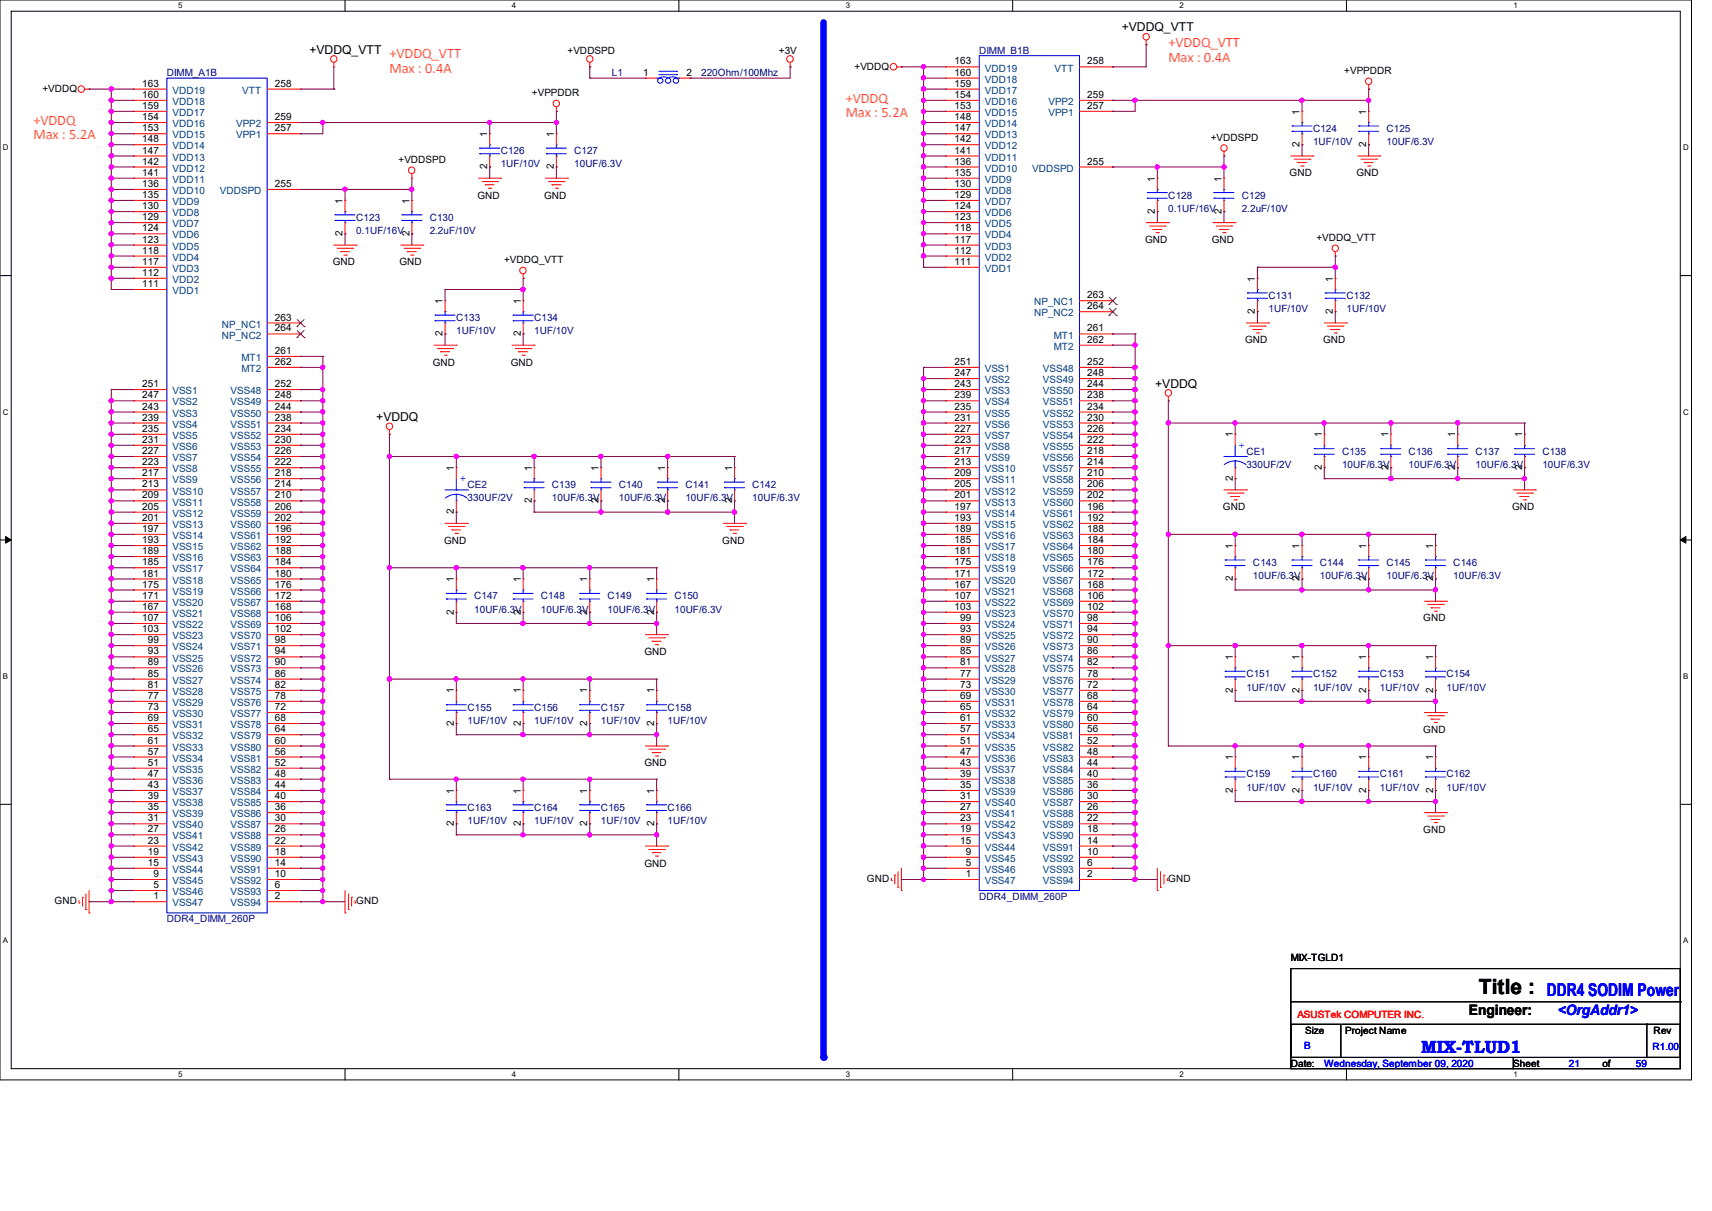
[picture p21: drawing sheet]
<svg xmlns="http://www.w3.org/2000/svg" width="297mm" height="210mm" viewBox="0 0 297 210" stroke-linecap="round" stroke-linejoin="round" font-family="sans-serif">
<defs><g id="words">
<text font-size="3.6" x="256.6" y="172.3">Title :</text>
<g font-size="3" fill="#00f">
<text x="268.4" y="172.7">DDR4 SODIM Power</text>
<text x="246.5" y="182.6">MIX-TLUD1</text>
</g>
<g font-size="2.5" fill="#ff8000">
<text x="67.6" y="10.1">+VDDQ_VTT</text>
<text x="202.7" y="8.2">+VDDQ_VTT</text>
<text x="202.7" y="10.7">Max : 0.4A</text>
<text x="67.6" y="12.6">Max : 0.4A</text>
<text x="146.7" y="17.8">+VDDQ</text>
<text x="5.8" y="21.7">+VDDQ</text>
<text x="146.7" y="20.3">Max : 5.2A</text>
<text x="5.8" y="24.2">Max : 5.2A</text>
</g>
<text font-size="2.5" x="254.8" y="176.1">Engineer:</text>
<text font-size="2.5" fill="#00f" x="270.3" y="176">&lt;OrgAddr1&gt;</text>
<g font-size="2.1">
<text x="194.6" y="5.4">+VDDQ_VTT</text>
<text x="53.7" y="9.3">+VDDQ_VTT</text>
<text x="200.4" y="67.2">+VDDQ</text>
<text x="65.3" y="73">+VDDQ</text>
</g>
<g font-size="1.7">
<text x="98.5" y="9.4">+VDDSPD</text>
<text x="135.1" y="9.4">+3V</text>
<text x="165.6" y="11.2">163</text>
<text x="188.6" y="11.2">258</text>
<text x="7.4" y="15.9">+VDDQ</text>
<text x="24.7" y="15">163</text>
<text x="24.7" y="17">160</text>
<text x="47.7" y="15">258</text>
<text x="92.3" y="16.7">+VPPDDR</text>
<text x="111.6" y="13.1">1</text>
<text x="119.1" y="13.1">2</text>
<text x="148.2" y="12.1">+VDDQ</text>
<text x="165.6" y="13.1">160</text>
<text x="165.6" y="15">159</text>
<text x="165.6" y="17">154</text>
<text x="188.6" y="17">259</text>
<text x="233.2" y="12.8">+VPPDDR</text>
<text x="24.7" y="18.9">159</text>
<text x="24.7" y="20.8">154</text>
<text x="24.7" y="22.8">153</text>
<text x="47.7" y="20.8">259</text>
<text x="47.7" y="22.8">257</text>
<text x="84.5" y="23.7" transform="rotate(-90 84.5 23.7)">1</text>
<text x="96.1" y="23.7" transform="rotate(-90 96.1 23.7)">1</text>
<text x="165.6" y="18.9">153</text>
<text x="165.6" y="20.8">148</text>
<text x="165.6" y="22.8">147</text>
<text x="188.6" y="18.9">257</text>
<text x="225.5" y="19.9" transform="rotate(-90 225.5 19.9)">1</text>
<text x="237" y="19.9" transform="rotate(-90 237 19.9)">1</text>
<text x="24.7" y="24.7">148</text>
<text x="24.7" y="26.6">147</text>
<text x="24.7" y="28.5">142</text>
<text x="69.1" y="28.3">+VDDSPD</text>
<text x="84.5" y="29.4" transform="rotate(-90 84.5 29.4)">2</text>
<text x="96.1" y="29.4" transform="rotate(-90 96.1 29.4)">2</text>
<text x="165.6" y="24.7">142</text>
<text x="165.6" y="26.6">141</text>
<text x="165.6" y="28.5">136</text>
<text x="188.6" y="28.5">255</text>
<text x="210.1" y="24.4">+VDDSPD</text>
<text x="225.5" y="25.5" transform="rotate(-90 225.5 25.5)">2</text>
<text x="237" y="25.5" transform="rotate(-90 237 25.5)">2</text>
<text x="24.7" y="30.5">141</text>
<text x="24.7" y="32.4">136</text>
<text x="24.7" y="34.3">135</text>
<text x="47.7" y="32.4">255</text>
<text x="59.4" y="35.3" transform="rotate(-90 59.4 35.3)">1</text>
<text x="71" y="35.3" transform="rotate(-90 71 35.3)">1</text>
<text x="82.8" y="34.5">GND</text>
<text x="94.4" y="34.5">GND</text>
<text x="165.6" y="30.5">135</text>
<text x="165.6" y="32.4">130</text>
<text x="165.6" y="34.3">129</text>
<text x="200.4" y="31.5" transform="rotate(-90 200.4 31.5)">1</text>
<text x="211.9" y="31.5" transform="rotate(-90 211.9 31.5)">1</text>
<text x="223.7" y="30.6">GND</text>
<text x="235.3" y="30.6">GND</text>
<text x="24.7" y="36.3">130</text>
<text x="24.7" y="38.2">129</text>
<text x="24.7" y="40.1">124</text>
<text x="59.4" y="40.9" transform="rotate(-90 59.4 40.9)">2</text>
<text x="71" y="40.9" transform="rotate(-90 71 40.9)">2</text>
<text x="165.6" y="36.3">124</text>
<text x="165.6" y="38.2">123</text>
<text x="165.6" y="40.1">118</text>
<text x="200.4" y="37.1" transform="rotate(-90 200.4 37.1)">2</text>
<text x="211.9" y="37.1" transform="rotate(-90 211.9 37.1)">2</text>
<text x="228.4" y="41.8">+VDDQ_VTT</text>
<text x="24.7" y="42.1">123</text>
<text x="24.7" y="44">118</text>
<text x="24.7" y="45.9">117</text>
<text x="24.7" y="47.8">112</text>
<text x="57.7" y="46">GND</text>
<text x="69.3" y="46">GND</text>
<text x="87.5" y="45.6">+VDDQ_VTT</text>
<text x="165.6" y="42.1">117</text>
<text x="165.6" y="44">112</text>
<text x="165.6" y="45.9">111</text>
<text x="198.7" y="42.2">GND</text>
<text x="210.2" y="42.2">GND</text>
<text x="24.7" y="49.8">111</text>
<text x="76.8" y="52.7" transform="rotate(-90 76.8 52.7)">1</text>
<text x="90.3" y="52.7" transform="rotate(-90 90.3 52.7)">1</text>
<text x="188.6" y="51.7">263</text>
<text x="188.6" y="53.6">264</text>
<text x="217.7" y="48.9" transform="rotate(-90 217.7 48.9)">1</text>
<text x="231.2" y="48.9" transform="rotate(-90 231.2 48.9)">1</text>
<text x="47.7" y="55.6">263</text>
<text x="47.7" y="57.5">264</text>
<text x="76.8" y="58.3" transform="rotate(-90 76.8 58.3)">2</text>
<text x="90.3" y="58.3" transform="rotate(-90 90.3 58.3)">2</text>
<text x="188.6" y="57.5">261</text>
<text x="188.6" y="59.4">262</text>
<text x="216" y="59.5">GND</text>
<text x="217.7" y="54.5" transform="rotate(-90 217.7 54.5)">2</text>
<text x="229.5" y="59.5">GND</text>
<text x="231.2" y="54.5" transform="rotate(-90 231.2 54.5)">2</text>
<text x="47.7" y="61.4">261</text>
<text x="47.7" y="63.3">262</text>
<text x="75.1" y="63.4">GND</text>
<text x="88.6" y="63.4">GND</text>
<text x="165.6" y="63.3">251</text>
<text x="165.6" y="65.2">247</text>
<text x="188.6" y="63.3">252</text>
<text x="188.6" y="65.2">248</text>
<text x="24.7" y="67.1">251</text>
<text x="24.7" y="69.1">247</text>
<text x="24.7" y="71">243</text>
<text x="47.7" y="67.1">252</text>
<text x="47.7" y="69.1">248</text>
<text x="47.7" y="71">244</text>
<text x="165.6" y="67.1">243</text>
<text x="165.6" y="69.1">239</text>
<text x="165.6" y="71">235</text>
<text x="188.6" y="67.1">244</text>
<text x="188.6" y="69.1">238</text>
<text x="188.6" y="71">234</text>
<text x="24.7" y="72.9">239</text>
<text x="24.7" y="74.9">235</text>
<text x="24.7" y="76.8">231</text>
<text x="47.7" y="72.9">238</text>
<text x="47.7" y="74.9">234</text>
<text x="47.7" y="76.8">230</text>
<text x="165.6" y="72.9">231</text>
<text x="165.6" y="74.9">227</text>
<text x="165.6" y="76.8">223</text>
<text x="188.6" y="72.9">230</text>
<text x="188.6" y="74.9">226</text>
<text x="188.6" y="76.8">222</text>
<text x="213.9" y="75.9" transform="rotate(-90 213.9 75.9)">1</text>
<text x="229.3" y="75.9" transform="rotate(-90 229.3 75.9)">1</text>
<text x="240.9" y="75.9" transform="rotate(-90 240.9 75.9)">1</text>
<text x="252.5" y="75.9" transform="rotate(-90 252.5 75.9)">1</text>
<text x="264.1" y="75.9" transform="rotate(-90 264.1 75.9)">1</text>
<text x="24.7" y="78.7">227</text>
<text x="24.7" y="80.7">223</text>
<text x="24.7" y="82.6">217</text>
<text x="47.7" y="78.7">226</text>
<text x="47.7" y="80.7">222</text>
<text x="47.7" y="82.6">218</text>
<text x="78.7" y="81.7" transform="rotate(-90 78.7 81.7)">1</text>
<text x="92.2" y="81.7" transform="rotate(-90 92.2 81.7)">1</text>
<text x="103.8" y="81.7" transform="rotate(-90 103.8 81.7)">1</text>
<text x="115.4" y="81.7" transform="rotate(-90 115.4 81.7)">1</text>
<text x="127" y="81.7" transform="rotate(-90 127 81.7)">1</text>
<text x="165.6" y="78.7">217</text>
<text x="165.6" y="80.7">213</text>
<text x="165.6" y="82.6">209</text>
<text x="188.6" y="78.7">218</text>
<text x="188.6" y="80.7">214</text>
<text x="188.6" y="82.6">210</text>
<text x="213.9" y="83.4" transform="rotate(-90 213.9 83.4)">2</text>
<text x="229.3" y="81.5" transform="rotate(-90 229.3 81.5)">2</text>
<text x="240.9" y="81.5" transform="rotate(-90 240.9 81.5)">2</text>
<text x="252.5" y="81.5" transform="rotate(-90 252.5 81.5)">2</text>
<text x="264.1" y="81.5" transform="rotate(-90 264.1 81.5)">2</text>
<text x="24.7" y="84.5">213</text>
<text x="24.7" y="86.4">209</text>
<text x="24.7" y="88.4">205</text>
<text x="47.7" y="84.5">214</text>
<text x="47.7" y="86.4">210</text>
<text x="47.7" y="88.4">206</text>
<text x="78.7" y="89.2" transform="rotate(-90 78.7 89.2)">2</text>
<text x="92.2" y="87.3" transform="rotate(-90 92.2 87.3)">2</text>
<text x="103.8" y="87.3" transform="rotate(-90 103.8 87.3)">2</text>
<text x="115.4" y="87.3" transform="rotate(-90 115.4 87.3)">2</text>
<text x="127" y="87.3" transform="rotate(-90 127 87.3)">2</text>
<text x="165.6" y="84.5">205</text>
<text x="165.6" y="86.4">201</text>
<text x="165.6" y="88.4">197</text>
<text x="188.6" y="84.5">206</text>
<text x="188.6" y="86.4">202</text>
<text x="188.6" y="88.4">196</text>
<text x="212.2" y="88.5">GND</text>
<text x="262.3" y="88.5">GND</text>
<text x="24.7" y="90.3">201</text>
<text x="24.7" y="92.2">197</text>
<text x="24.7" y="94.2">193</text>
<text x="47.7" y="90.3">202</text>
<text x="47.7" y="92.2">196</text>
<text x="47.7" y="94.2">192</text>
<text x="77" y="94.3">GND</text>
<text x="125.3" y="94.3">GND</text>
<text x="165.6" y="90.3">193</text>
<text x="165.6" y="92.2">189</text>
<text x="165.6" y="94.2">185</text>
<text x="188.6" y="90.3">192</text>
<text x="188.6" y="92.2">188</text>
<text x="188.6" y="94.2">184</text>
<text x="213.9" y="95.2" transform="rotate(-90 213.9 95.2)">1</text>
<text x="225.5" y="95.2" transform="rotate(-90 225.5 95.2)">1</text>
<text x="237" y="95.2" transform="rotate(-90 237 95.2)">1</text>
<text x="248.6" y="95.2" transform="rotate(-90 248.6 95.2)">1</text>
<text x="24.7" y="96.1">189</text>
<text x="24.7" y="98">185</text>
<text x="24.7" y="100">181</text>
<text x="24.7" y="101.9">175</text>
<text x="47.7" y="96.1">188</text>
<text x="47.7" y="98">184</text>
<text x="47.7" y="100">180</text>
<text x="47.7" y="101.9">176</text>
<text x="78.7" y="101" transform="rotate(-90 78.7 101)">1</text>
<text x="90.3" y="101" transform="rotate(-90 90.3 101)">1</text>
<text x="101.9" y="101" transform="rotate(-90 101.9 101)">1</text>
<text x="113.5" y="101" transform="rotate(-90 113.5 101)">1</text>
<text x="165.6" y="96.1">181</text>
<text x="165.6" y="98">175</text>
<text x="165.6" y="100">171</text>
<text x="165.6" y="101.9">167</text>
<text x="188.6" y="96.1">180</text>
<text x="188.6" y="98">176</text>
<text x="188.6" y="100">172</text>
<text x="188.6" y="101.9">168</text>
<text x="213.9" y="100.8" transform="rotate(-90 213.9 100.8)">2</text>
<text x="225.5" y="100.8" transform="rotate(-90 225.5 100.8)">2</text>
<text x="237" y="100.8" transform="rotate(-90 237 100.8)">2</text>
<text x="248.6" y="100.8" transform="rotate(-90 248.6 100.8)">2</text>
<text x="24.7" y="103.8">171</text>
<text x="24.7" y="105.7">167</text>
<text x="24.7" y="107.7">107</text>
<text x="47.7" y="103.8">172</text>
<text x="47.7" y="105.7">168</text>
<text x="47.7" y="107.7">106</text>
<text x="78.7" y="106.6" transform="rotate(-90 78.7 106.6)">2</text>
<text x="90.3" y="106.6" transform="rotate(-90 90.3 106.6)">2</text>
<text x="101.9" y="106.6" transform="rotate(-90 101.9 106.6)">2</text>
<text x="113.5" y="106.6" transform="rotate(-90 113.5 106.6)">2</text>
<text x="165.6" y="103.8">107</text>
<text x="165.6" y="105.7">103</text>
<text x="166.6" y="107.7">99</text>
<text x="188.6" y="103.8">106</text>
<text x="188.6" y="105.7">102</text>
<text x="188.6" y="107.7">98</text>
<text x="246.9" y="107.8">GND</text>
<text x="24.7" y="109.6">103</text>
<text x="25.7" y="111.5">99</text>
<text x="25.7" y="113.5">93</text>
<text x="47.7" y="109.6">102</text>
<text x="47.7" y="111.5">98</text>
<text x="47.7" y="113.5">94</text>
<text x="111.8" y="113.6">GND</text>
<text x="166.6" y="109.6">93</text>
<text x="166.6" y="111.5">89</text>
<text x="166.6" y="113.5">85</text>
<text x="188.6" y="109.6">94</text>
<text x="188.6" y="111.5">90</text>
<text x="188.6" y="113.5">86</text>
<text x="25.7" y="115.4">89</text>
<text x="25.7" y="117.3">85</text>
<text x="25.7" y="119.3">81</text>
<text x="47.7" y="115.4">90</text>
<text x="47.7" y="117.3">86</text>
<text x="47.7" y="119.3">82</text>
<text x="166.6" y="115.4">81</text>
<text x="166.6" y="117.3">77</text>
<text x="166.6" y="119.3">73</text>
<text x="188.6" y="115.4">82</text>
<text x="188.6" y="117.3">78</text>
<text x="188.6" y="119.3">72</text>
<text x="213.9" y="114.5" transform="rotate(-90 213.9 114.5)">1</text>
<text x="225.5" y="114.5" transform="rotate(-90 225.5 114.5)">1</text>
<text x="237" y="114.5" transform="rotate(-90 237 114.5)">1</text>
<text x="248.6" y="114.5" transform="rotate(-90 248.6 114.5)">1</text>
<text x="25.7" y="121.2">77</text>
<text x="25.7" y="123.1">73</text>
<text x="25.7" y="125">69</text>
<text x="47.7" y="121.2">78</text>
<text x="47.7" y="123.1">72</text>
<text x="47.7" y="125">68</text>
<text x="78.7" y="125.9" transform="rotate(-90 78.7 125.9)">2</text>
<text x="78.7" y="120.3" transform="rotate(-90 78.7 120.3)">1</text>
<text x="90.3" y="125.9" transform="rotate(-90 90.3 125.9)">2</text>
<text x="90.3" y="120.3" transform="rotate(-90 90.3 120.3)">1</text>
<text x="101.9" y="125.9" transform="rotate(-90 101.9 125.9)">2</text>
<text x="101.9" y="120.3" transform="rotate(-90 101.9 120.3)">1</text>
<text x="113.5" y="125.9" transform="rotate(-90 113.5 125.9)">2</text>
<text x="113.5" y="120.3" transform="rotate(-90 113.5 120.3)">1</text>
<text x="166.6" y="121.2">69</text>
<text x="166.6" y="123.1">65</text>
<text x="166.6" y="125">61</text>
<text x="188.6" y="121.2">68</text>
<text x="188.6" y="123.1">64</text>
<text x="188.6" y="125">60</text>
<text x="213.9" y="120.1" transform="rotate(-90 213.9 120.1)">2</text>
<text x="225.5" y="120.1" transform="rotate(-90 225.5 120.1)">2</text>
<text x="237" y="120.1" transform="rotate(-90 237 120.1)">2</text>
<text x="248.6" y="120.1" transform="rotate(-90 248.6 120.1)">2</text>
<text x="25.7" y="127">65</text>
<text x="25.7" y="128.9">61</text>
<text x="25.7" y="130.8">57</text>
<text x="47.7" y="127">64</text>
<text x="47.7" y="128.9">60</text>
<text x="47.7" y="130.8">56</text>
<text x="166.6" y="127">57</text>
<text x="166.6" y="128.9">51</text>
<text x="166.6" y="130.8">47</text>
<text x="188.6" y="127">56</text>
<text x="188.6" y="128.9">52</text>
<text x="188.6" y="130.8">48</text>
<text x="213.9" y="131.9" transform="rotate(-90 213.9 131.9)">1</text>
<text x="225.5" y="131.9" transform="rotate(-90 225.5 131.9)">1</text>
<text x="237" y="131.9" transform="rotate(-90 237 131.9)">1</text>
<text x="246.9" y="127.1">GND</text>
<text x="248.6" y="131.9" transform="rotate(-90 248.6 131.9)">1</text>
<text x="25.7" y="132.8">51</text>
<text x="25.7" y="134.7">47</text>
<text x="25.7" y="136.6">43</text>
<text x="47.7" y="132.8">52</text>
<text x="47.7" y="134.7">48</text>
<text x="47.7" y="136.6">44</text>
<text x="78.7" y="137.7" transform="rotate(-90 78.7 137.7)">1</text>
<text x="90.3" y="137.7" transform="rotate(-90 90.3 137.7)">1</text>
<text x="101.9" y="137.7" transform="rotate(-90 101.9 137.7)">1</text>
<text x="111.8" y="132.9">GND</text>
<text x="113.5" y="137.7" transform="rotate(-90 113.5 137.7)">1</text>
<text x="166.6" y="132.8">43</text>
<text x="166.6" y="134.7">39</text>
<text x="166.6" y="136.6">35</text>
<text x="188.6" y="132.8">44</text>
<text x="188.6" y="134.7">40</text>
<text x="188.6" y="136.6">36</text>
<text x="213.9" y="137.5" transform="rotate(-90 213.9 137.5)">2</text>
<text x="225.5" y="137.5" transform="rotate(-90 225.5 137.5)">2</text>
<text x="237" y="137.5" transform="rotate(-90 237 137.5)">2</text>
<text x="248.6" y="137.5" transform="rotate(-90 248.6 137.5)">2</text>
<text x="25.7" y="138.6">39</text>
<text x="25.7" y="140.5">35</text>
<text x="25.7" y="142.4">31</text>
<text x="47.7" y="138.6">40</text>
<text x="47.7" y="140.5">36</text>
<text x="47.7" y="142.4">30</text>
<text x="78.7" y="143.3" transform="rotate(-90 78.7 143.3)">2</text>
<text x="90.3" y="143.3" transform="rotate(-90 90.3 143.3)">2</text>
<text x="101.9" y="143.3" transform="rotate(-90 101.9 143.3)">2</text>
<text x="113.5" y="143.3" transform="rotate(-90 113.5 143.3)">2</text>
<text x="166.6" y="138.6">31</text>
<text x="166.6" y="140.5">27</text>
<text x="166.6" y="142.4">23</text>
<text x="188.6" y="138.6">30</text>
<text x="188.6" y="140.5">26</text>
<text x="188.6" y="142.4">22</text>
<text x="25.7" y="144.4">27</text>
<text x="25.7" y="146.3">23</text>
<text x="25.7" y="148.2">19</text>
<text x="47.7" y="144.4">26</text>
<text x="47.7" y="146.3">22</text>
<text x="47.7" y="148.2">18</text>
<text x="166.6" y="144.4">19</text>
<text x="166.6" y="146.3">15</text>
<text x="167.6" y="148.2">9</text>
<text x="188.6" y="144.4">18</text>
<text x="188.6" y="146.3">14</text>
<text x="188.6" y="148.2">10</text>
<text x="246.9" y="144.5">GND</text>
<text x="25.7" y="150.2">15</text>
<text x="26.6" y="152.1">9</text>
<text x="26.6" y="154">5</text>
<text x="26.6" y="156">1</text>
<text x="47.7" y="150.2">14</text>
<text x="47.7" y="152.1">10</text>
<text x="47.7" y="154">6</text>
<text x="47.7" y="156">2</text>
<text x="111.8" y="150.3">GND</text>
<text x="150.4" y="152.9">GND</text>
<text x="167.6" y="150.2">5</text>
<text x="167.6" y="152.1">1</text>
<text x="188.6" y="150.2">6</text>
<text x="188.6" y="152.1">2</text>
<text x="202.7" y="152.9">GND</text>
<text x="9.5" y="156.8">GND</text>
<text x="61.8" y="156.8">GND</text>
<text x="223.9" y="166.7">MIX-TGLD1</text>
<text x="226.4" y="179.2">Size</text>
<text x="233.4" y="179.2">Project Name</text>
<text x="286.9" y="179.4">Rev</text>
<text x="223.9" y="185">Date:</text>
<text x="262.5" y="185">Sheet</text>
<text x="278" y="185">of</text>
</g>
<g font-size="1.7" fill="#000080">
<text x="169.9" y="9.4">DIMM_B1B</text>
<text x="29" y="13.2">DIMM_A1B</text>
<text x="106.2" y="13.2">L1</text>
<text x="121.6" y="13.2">220Ohm/100Mhz</text>
<text x="227.8" y="22.9">C124</text>
<text x="240.5" y="22.9">C125</text>
<text x="86.9" y="26.7">C126</text>
<text x="86.9" y="29">1UF/10V</text>
<text x="99.6" y="26.7">C127</text>
<text x="99.6" y="29">10UF/6.3V</text>
<text x="227.8" y="25.2">1UF/10V</text>
<text x="240.5" y="25.2">10UF/6.3V</text>
<text x="202.7" y="34.5">C128</text>
<text x="215.4" y="34.5">C129</text>
<text x="61.8" y="38.3">C123</text>
<text x="61.8" y="40.6">0.1UF/16V</text>
<text x="74.5" y="38.3">C130</text>
<text x="74.5" y="40.6">2.2uF/10V</text>
<text x="202.7" y="36.7">0.1UF/16V</text>
<text x="215.4" y="36.7">2.2uF/10V</text>
<text x="220.1" y="51.8">C131</text>
<text x="233.6" y="51.8">C132</text>
<text x="79.2" y="55.7">C133</text>
<text x="79.2" y="58">1UF/10V</text>
<text x="92.7" y="55.7">C134</text>
<text x="92.7" y="58">1UF/10V</text>
<text x="220.1" y="54.1">1UF/10V</text>
<text x="233.6" y="54.1">1UF/10V</text>
<text x="216.2" y="78.8">CE1</text>
<text x="216.2" y="81.2">330UF/2V</text>
<text x="232.8" y="78.8">C135</text>
<text x="232.8" y="81.2">10UF/6.3V</text>
<text x="244.4" y="78.8">C136</text>
<text x="244.4" y="81.2">10UF/6.3V</text>
<text x="256" y="78.8">C137</text>
<text x="256" y="81.2">10UF/6.3V</text>
<text x="267.6" y="78.8">C138</text>
<text x="267.6" y="81.2">10UF/6.3V</text>
<text x="81.1" y="84.6">CE2</text>
<text x="81.1" y="87">330UF/2V</text>
<text x="95.8" y="84.6">C139</text>
<text x="95.8" y="87">10UF/6.3V</text>
<text x="107.4" y="84.6">C140</text>
<text x="107.4" y="87">10UF/6.3V</text>
<text x="118.9" y="84.6">C141</text>
<text x="118.9" y="87">10UF/6.3V</text>
<text x="130.5" y="84.6">C142</text>
<text x="130.5" y="87">10UF/6.3V</text>
<text x="217.4" y="98.1">C143</text>
<text x="217.4" y="100.5">10UF/6.3V</text>
<text x="229" y="98.1">C144</text>
<text x="229" y="100.5">10UF/6.3V</text>
<text x="240.5" y="98.1">C145</text>
<text x="240.5" y="100.5">10UF/6.3V</text>
<text x="252.1" y="98.1">C146</text>
<text x="252.1" y="100.5">10UF/6.3V</text>
<text x="82.3" y="103.9">C147</text>
<text x="82.3" y="106.3">10UF/6.3V</text>
<text x="93.9" y="103.9">C148</text>
<text x="93.9" y="106.3">10UF/6.3V</text>
<text x="105.4" y="103.9">C149</text>
<text x="105.4" y="106.3">10UF/6.3V</text>
<text x="117" y="103.9">C150</text>
<text x="117" y="106.3">10UF/6.3V</text>
<text x="216.2" y="117.4">C151</text>
<text x="216.2" y="119.8">1UF/10V</text>
<text x="227.8" y="117.4">C152</text>
<text x="227.8" y="119.8">1UF/10V</text>
<text x="239.4" y="117.4">C153</text>
<text x="239.4" y="119.8">1UF/10V</text>
<text x="250.9" y="117.4">C154</text>
<text x="250.9" y="119.8">1UF/10V</text>
<text x="81.1" y="123.2">C155</text>
<text x="81.1" y="125.6">1UF/10V</text>
<text x="92.7" y="123.2">C156</text>
<text x="92.7" y="125.6">1UF/10V</text>
<text x="104.3" y="123.2">C157</text>
<text x="104.3" y="125.6">1UF/10V</text>
<text x="115.8" y="123.2">C158</text>
<text x="115.8" y="125.6">1UF/10V</text>
<text x="216.2" y="134.8">C159</text>
<text x="216.2" y="137.2">1UF/10V</text>
<text x="227.8" y="134.8">C160</text>
<text x="227.8" y="137.2">1UF/10V</text>
<text x="239.4" y="134.8">C161</text>
<text x="239.4" y="137.2">1UF/10V</text>
<text x="250.9" y="134.8">C162</text>
<text x="250.9" y="137.2">1UF/10V</text>
<text x="81.1" y="140.6">C163</text>
<text x="81.1" y="142.9">1UF/10V</text>
<text x="92.7" y="140.6">C164</text>
<text x="92.7" y="142.9">1UF/10V</text>
<text x="104.3" y="140.6">C165</text>
<text x="104.3" y="142.9">1UF/10V</text>
<text x="115.8" y="140.6">C166</text>
<text x="115.8" y="142.9">1UF/10V</text>
<text x="29" y="159.9">DDR4_DIMM_260P</text>
<text x="169.9" y="156">DDR4_DIMM_260P</text>
</g>
<g font-size="1.7" fill="#004080">
<text x="29.9" y="16.3">VDD19</text>
<text x="42" y="16.3">VTT</text>
<text x="170.9" y="12.4">VDD19</text>
<text x="170.9" y="14.4">VDD18</text>
<text x="170.9" y="16.3">VDD17</text>
<text x="183" y="12.4">VTT</text>
<text x="29.9" y="18.2">VDD18</text>
<text x="29.9" y="20.1">VDD17</text>
<text x="29.9" y="22.1">VDD16</text>
<text x="41" y="22.1">VPP2</text>
<text x="170.9" y="18.2">VDD16</text>
<text x="170.9" y="20.1">VDD15</text>
<text x="170.9" y="22.1">VDD14</text>
<text x="181.9" y="18.2">VPP2</text>
<text x="181.9" y="20.1">VPP1</text>
<text x="29.9" y="24">VDD15</text>
<text x="29.9" y="25.9">VDD14</text>
<text x="29.9" y="27.9">VDD13</text>
<text x="29.9" y="29.8">VDD12</text>
<text x="41" y="24">VPP1</text>
<text x="170.9" y="24">VDD13</text>
<text x="170.9" y="25.9">VDD12</text>
<text x="170.9" y="27.9">VDD11</text>
<text x="170.9" y="29.8">VDD10</text>
<text x="179.1" y="29.8">VDDSPD</text>
<text x="29.9" y="31.7">VDD11</text>
<text x="29.9" y="33.7">VDD10</text>
<text x="29.9" y="35.6">VDD9</text>
<text x="38.1" y="33.7">VDDSPD</text>
<text x="170.9" y="31.7">VDD9</text>
<text x="170.9" y="33.7">VDD8</text>
<text x="170.9" y="35.6">VDD7</text>
<text x="29.9" y="37.5">VDD8</text>
<text x="29.9" y="39.4">VDD7</text>
<text x="29.9" y="41.4">VDD6</text>
<text x="170.9" y="37.5">VDD6</text>
<text x="170.9" y="39.4">VDD5</text>
<text x="170.9" y="41.4">VDD4</text>
<text x="29.9" y="43.3">VDD5</text>
<text x="29.9" y="45.2">VDD4</text>
<text x="29.9" y="47.2">VDD3</text>
<text x="170.9" y="43.3">VDD3</text>
<text x="170.9" y="45.2">VDD2</text>
<text x="170.9" y="47.2">VDD1</text>
<text x="29.9" y="49.1">VDD2</text>
<text x="29.9" y="51">VDD1</text>
<text x="179.4" y="53">NP_NC1</text>
<text x="38.5" y="56.8">NP_NC1</text>
<text x="38.5" y="58.7">NP_NC2</text>
<text x="179.4" y="54.9">NP_NC2</text>
<text x="182.8" y="58.7">MT1</text>
<text x="41.9" y="62.6">MT1</text>
<text x="41.9" y="64.5">MT2</text>
<text x="170.9" y="64.5">VSS1</text>
<text x="180.9" y="64.5">VSS48</text>
<text x="182.8" y="60.7">MT2</text>
<text x="29.9" y="68.4">VSS1</text>
<text x="29.9" y="70.3">VSS2</text>
<text x="40" y="68.4">VSS48</text>
<text x="40" y="70.3">VSS49</text>
<text x="170.9" y="66.5">VSS2</text>
<text x="170.9" y="68.4">VSS3</text>
<text x="170.9" y="70.3">VSS4</text>
<text x="180.9" y="66.5">VSS49</text>
<text x="180.9" y="68.4">VSS50</text>
<text x="180.9" y="70.3">VSS51</text>
<text x="29.9" y="72.3">VSS3</text>
<text x="29.9" y="74.2">VSS4</text>
<text x="29.9" y="76.1">VSS5</text>
<text x="40" y="72.3">VSS50</text>
<text x="40" y="74.2">VSS51</text>
<text x="40" y="76.1">VSS52</text>
<text x="170.9" y="72.3">VSS5</text>
<text x="170.9" y="74.2">VSS6</text>
<text x="170.9" y="76.1">VSS7</text>
<text x="180.9" y="72.3">VSS52</text>
<text x="180.9" y="74.2">VSS53</text>
<text x="180.9" y="76.1">VSS54</text>
<text x="29.9" y="78">VSS6</text>
<text x="29.9" y="80">VSS7</text>
<text x="29.9" y="81.9">VSS8</text>
<text x="29.9" y="83.8">VSS9</text>
<text x="40" y="78">VSS53</text>
<text x="40" y="80">VSS54</text>
<text x="40" y="81.9">VSS55</text>
<text x="40" y="83.8">VSS56</text>
<text x="170.9" y="78">VSS8</text>
<text x="170.9" y="80">VSS9</text>
<text x="170.9" y="81.9">VSS10</text>
<text x="170.9" y="83.8">VSS11</text>
<text x="180.9" y="78">VSS55</text>
<text x="180.9" y="80">VSS56</text>
<text x="180.9" y="81.9">VSS57</text>
<text x="180.9" y="83.8">VSS58</text>
<text x="29.9" y="85.8">VSS10</text>
<text x="29.9" y="87.7">VSS11</text>
<text x="29.9" y="89.6">VSS12</text>
<text x="40" y="85.8">VSS57</text>
<text x="40" y="87.7">VSS58</text>
<text x="40" y="89.6">VSS59</text>
<text x="170.9" y="85.8">VSS12</text>
<text x="170.9" y="87.7">VSS13</text>
<text x="170.9" y="89.6">VSS14</text>
<text x="180.9" y="85.8">VSS59</text>
<text x="180.9" y="87.7">VSS60</text>
<text x="180.9" y="89.6">VSS61</text>
<text x="29.9" y="91.6">VSS13</text>
<text x="29.9" y="93.5">VSS14</text>
<text x="29.9" y="95.4">VSS15</text>
<text x="40" y="91.6">VSS60</text>
<text x="40" y="93.5">VSS61</text>
<text x="40" y="95.4">VSS62</text>
<text x="170.9" y="91.6">VSS15</text>
<text x="170.9" y="93.5">VSS16</text>
<text x="170.9" y="95.4">VSS17</text>
<text x="180.9" y="91.6">VSS62</text>
<text x="180.9" y="93.5">VSS63</text>
<text x="180.9" y="95.4">VSS64</text>
<text x="29.9" y="97.3">VSS16</text>
<text x="29.9" y="99.3">VSS17</text>
<text x="29.9" y="101.2">VSS18</text>
<text x="40" y="97.3">VSS63</text>
<text x="40" y="99.3">VSS64</text>
<text x="40" y="101.2">VSS65</text>
<text x="170.9" y="97.3">VSS18</text>
<text x="170.9" y="99.3">VSS19</text>
<text x="170.9" y="101.2">VSS20</text>
<text x="180.9" y="97.3">VSS65</text>
<text x="180.9" y="99.3">VSS66</text>
<text x="180.9" y="101.2">VSS67</text>
<text x="29.9" y="103.1">VSS19</text>
<text x="29.9" y="105.1">VSS20</text>
<text x="29.9" y="107">VSS21</text>
<text x="40" y="103.1">VSS66</text>
<text x="40" y="105.1">VSS67</text>
<text x="40" y="107">VSS68</text>
<text x="170.9" y="103.1">VSS21</text>
<text x="170.9" y="105.1">VSS22</text>
<text x="170.9" y="107">VSS23</text>
<text x="180.9" y="103.1">VSS68</text>
<text x="180.9" y="105.1">VSS69</text>
<text x="180.9" y="107">VSS70</text>
<text x="29.9" y="108.9">VSS22</text>
<text x="29.9" y="110.9">VSS23</text>
<text x="29.9" y="112.8">VSS24</text>
<text x="40" y="108.9">VSS69</text>
<text x="40" y="110.9">VSS70</text>
<text x="40" y="112.8">VSS71</text>
<text x="170.9" y="108.9">VSS24</text>
<text x="170.9" y="110.9">VSS25</text>
<text x="170.9" y="112.8">VSS26</text>
<text x="180.9" y="108.9">VSS71</text>
<text x="180.9" y="110.9">VSS72</text>
<text x="180.9" y="112.8">VSS73</text>
<text x="29.9" y="114.7">VSS25</text>
<text x="29.9" y="116.6">VSS26</text>
<text x="29.9" y="118.6">VSS27</text>
<text x="40" y="114.7">VSS72</text>
<text x="40" y="116.6">VSS73</text>
<text x="40" y="118.6">VSS74</text>
<text x="170.9" y="114.7">VSS27</text>
<text x="170.9" y="116.6">VSS28</text>
<text x="170.9" y="118.6">VSS29</text>
<text x="180.9" y="114.7">VSS74</text>
<text x="180.9" y="116.6">VSS75</text>
<text x="180.9" y="118.6">VSS76</text>
<text x="29.9" y="120.5">VSS28</text>
<text x="29.9" y="122.4">VSS29</text>
<text x="29.9" y="124.4">VSS30</text>
<text x="40" y="120.5">VSS75</text>
<text x="40" y="122.4">VSS76</text>
<text x="40" y="124.4">VSS77</text>
<text x="170.9" y="120.5">VSS30</text>
<text x="170.9" y="122.4">VSS31</text>
<text x="170.9" y="124.4">VSS32</text>
<text x="180.9" y="120.5">VSS77</text>
<text x="180.9" y="122.4">VSS78</text>
<text x="180.9" y="124.4">VSS79</text>
<text x="29.9" y="126.3">VSS31</text>
<text x="29.9" y="128.2">VSS32</text>
<text x="29.9" y="130.2">VSS33</text>
<text x="40" y="126.3">VSS78</text>
<text x="40" y="128.2">VSS79</text>
<text x="40" y="130.2">VSS80</text>
<text x="170.9" y="126.3">VSS33</text>
<text x="170.9" y="128.2">VSS34</text>
<text x="170.9" y="130.2">VSS35</text>
<text x="180.9" y="126.3">VSS80</text>
<text x="180.9" y="128.2">VSS81</text>
<text x="180.9" y="130.2">VSS82</text>
<text x="29.9" y="132.1">VSS34</text>
<text x="29.9" y="134">VSS35</text>
<text x="29.9" y="135.9">VSS36</text>
<text x="29.9" y="137.9">VSS37</text>
<text x="40" y="132.1">VSS81</text>
<text x="40" y="134">VSS82</text>
<text x="40" y="135.9">VSS83</text>
<text x="40" y="137.9">VSS84</text>
<text x="170.9" y="132.1">VSS36</text>
<text x="170.9" y="134">VSS37</text>
<text x="170.9" y="135.9">VSS38</text>
<text x="170.9" y="137.9">VSS39</text>
<text x="180.9" y="132.1">VSS83</text>
<text x="180.9" y="134">VSS84</text>
<text x="180.9" y="135.9">VSS85</text>
<text x="180.9" y="137.9">VSS86</text>
<text x="29.9" y="139.8">VSS38</text>
<text x="29.9" y="141.7">VSS39</text>
<text x="29.9" y="143.7">VSS40</text>
<text x="40" y="139.8">VSS85</text>
<text x="40" y="141.7">VSS86</text>
<text x="40" y="143.7">VSS87</text>
<text x="170.9" y="139.8">VSS40</text>
<text x="170.9" y="141.7">VSS41</text>
<text x="170.9" y="143.7">VSS42</text>
<text x="180.9" y="139.8">VSS87</text>
<text x="180.9" y="141.7">VSS88</text>
<text x="180.9" y="143.7">VSS89</text>
<text x="29.9" y="145.6">VSS41</text>
<text x="29.9" y="147.5">VSS42</text>
<text x="29.9" y="149.5">VSS43</text>
<text x="40" y="145.6">VSS88</text>
<text x="40" y="147.5">VSS89</text>
<text x="40" y="149.5">VSS90</text>
<text x="170.9" y="145.6">VSS43</text>
<text x="170.9" y="147.5">VSS44</text>
<text x="170.9" y="149.5">VSS45</text>
<text x="180.9" y="145.6">VSS90</text>
<text x="180.9" y="147.5">VSS91</text>
<text x="180.9" y="149.5">VSS92</text>
<text x="29.9" y="151.4">VSS44</text>
<text x="29.9" y="153.3">VSS45</text>
<text x="29.9" y="155.2">VSS46</text>
<text x="40" y="151.4">VSS91</text>
<text x="40" y="153.3">VSS92</text>
<text x="40" y="155.2">VSS93</text>
<text x="170.9" y="151.4">VSS46</text>
<text x="170.9" y="153.3">VSS47</text>
<text x="180.9" y="151.4">VSS93</text>
<text x="180.9" y="153.3">VSS94</text>
<text x="29.9" y="157.2">VSS47</text>
<text x="40" y="157.2">VSS94</text>
</g>
<g font-size="1.7" fill="#00f">
<text x="214.9" y="77.7">+</text>
<text x="79.8" y="83.5">+</text>
<text x="226.3" y="181.9">B</text>
<text x="229.7" y="185">Wednesday, September 09, 2020</text>
<text x="272.2" y="185">21</text>
<text x="283.8" y="185">59</text>
<text x="286.7" y="182.1">R1.00</text>
</g>
<text font-size="1.7" fill="#f00" x="225.1" y="176.5">ASUSTek COMPUTER INC.</text>
<g font-size="1.4">
<text x="30.9" y="1.4">5</text>
<text x="88.8" y="1.4">4</text>
<text x="146.7" y="1.4">3</text>
<text x="204.6" y="1.4">2</text>
<text x="262.6" y="1.4">1</text>
<text x=".5" y="26.1">D</text>
<text x="292" y="26.1">D</text>
<text x=".5" y="71.9">C</text>
<text x="292" y="71.9">C</text>
<text x=".5" y="117.8">B</text>
<text x="292" y="117.8">B</text>
<text x=".5" y="163.6">A</text>
<text x="292" y="163.6">A</text>
<text x="30.9" y="186.8">5</text>
<text x="88.8" y="186.8">4</text>
<text x="146.7" y="186.8">3</text>
<text x="204.6" y="186.8">2</text>
<text x="262.6" y="186.8">1</text>
</g>
</g></defs>
<path d="M0 0h293.5v187.3h-293.5zM1.9 1.9h289.6v183.4h-289.6z" fill="none" stroke="#000" stroke-width=".17"/>
<g fill="#fff">
<path d="M30.9 .2h.8v1.5h-.8z"/>
<path d="M30.9 185.5h.8v1.6h-.8z"/>
</g>
<path d="M59.9 0v1.9M59.9 185.3v2" fill="none" stroke="#000" stroke-width=".17"/>
<g fill="#fff">
<path d="M88.8 .2h.8v1.5h-.8z"/>
<path d="M88.8 185.5h.8v1.6h-.8z"/>
</g>
<path d="M117.8 0v1.9M117.8 185.3v2" fill="none" stroke="#000" stroke-width=".17"/>
<g fill="#fff">
<path d="M146.7 .2h.8v1.5h-.8z"/>
<path d="M146.7 185.5h.8v1.6h-.8z"/>
</g>
<path d="M175.7 0v1.9M175.7 185.3v2" fill="none" stroke="#000" stroke-width=".17"/>
<g fill="#fff">
<path d="M204.6 .2h.8v1.5h-.8z"/>
<path d="M204.6 185.5h.8v1.6h-.8z"/>
</g>
<path d="M233.6 0v1.9M233.6 185.3v2" fill="none" stroke="#000" stroke-width=".17"/>
<g fill="#fff">
<path d="M262.6 .2h.7v1.5h-.7z"/>
<path d="M262.6 185.5h.7v1.6h-.7z"/>
<path d="M.5 24.8h1v1.6h-1z"/>
<path d="M292 24.8h1v1.6h-1z"/>
<path d="M.5 70.7h1v1.5h-1z"/>
<path d="M292 70.7h1v1.5h-1z"/>
</g>
<path d="M0 47.8h1.9M291.5 47.8h2" fill="none" stroke="#000" stroke-width=".17"/>
<g fill="#fff">
<path d="M.5 116.5h.9v1.6h-.9z"/>
<path d="M292 116.5h.9v1.6h-.9z"/>
</g>
<path d="M0 93.6h1.9M291.5 93.6h2" fill="none" stroke="#000" stroke-width=".17"/>
<path d="M1 93l.9 .6-.9 .6zM291.5 93.6l1-.6v1.2z" fill="#000" stroke="#000" stroke-width=".17"/>
<g fill="#fff">
<path d="M.5 162.4h.9v1.5h-.9z"/>
<path d="M292 162.4h.9v1.5h-.9z"/>
</g>
<path d="M0 139.5h1.9M291.5 139.5h2" fill="none" stroke="#000" stroke-width=".17"/>
<path d="M142.9 3.9v179.5" fill="none" stroke="#00f" stroke-width="1.1"/>
<circle cx="142.9" cy="183.4" r=".57" fill="#00f"/>
<g fill="none" stroke="#f00" stroke-width=".17">
<path d="M14.7 15.5h.8M15.5 15.5h.1M23.2 15.5h.1M23.2 17.4h.1M23.2 19.3h.1M23.2 15.5h5.8M23.2 17.4h5.8M23.2 19.3h5.8M46.4 15.5h5.8M52.2 15.5h.1M57.9 11.6h.1M57.9 10.8v.8"/>
<path d="M96.5 19.3h.1M96.5 18.5v.8M102.3 11.6h.1M102.3 10.8v.8M112 13.5h.1M112 13.5h1.9M117.8 13.5h1.9M119.7 13.5h.1M137.1 11.6h.1M137.1 10.8v.8M155.6 11.6h.8M156.4 11.6h.1"/>
<path d="M164.1 11.6h.1M164.1 13.5h.1M164.1 15.5h.1M164.1 17.4h.1M164.1 19.3h.1M164.1 15.5h5.8M164.1 11.6h5.8M164.1 13.5h5.8M164.1 17.4h5.8M164.1 19.3h5.8M187.3 11.6h5.7M187.3 17.4h5.7"/>
<path d="M187.3 19.3h5.7M193 11.6h.1M193 17.4h.1M193 19.3h.1M198.8 7.7h.1M198.8 7v.7M225.9 19.3h.1M225.9 19.3v2M237.4 15.5h.1M237.4 19.3h.1M237.4 14.7v.8M237.4 19.3v2"/>
<path d="M23.2 21.3h.1M23.2 23.2h.1M23.2 25.1h.1M23.2 27.1h.1M23.2 29h.1M23.2 30.9h.1M23.2 32.9h.1M23.2 34.8h.1M23.2 36.7h.1M23.2 38.6h.1M23.2 30.9h5.8M23.2 27.1h5.8"/>
<path d="M23.2 38.6h5.8M23.2 21.3h5.8M23.2 23.2h5.8M23.2 25.1h5.8M23.2 29h5.8M23.2 32.9h5.8M23.2 34.8h5.8M23.2 36.7h5.8M46.4 21.3h5.8M46.4 23.2h5.8M46.4 32.9h5.8M52.2 21.3h.1"/>
<path d="M52.2 23.2h.1M52.2 32.9h.1M59.9 34.8h.1M59.9 34.8v1.9M59.9 38.6v2M71.5 30.9h.1M71.5 34.8h.1M71.5 30.1v.8M71.5 34.8v1.9M71.5 38.6v2M83 30.9h3.9M83.6 31.5h2.7"/>
<path d="M84.2 32h.1M84.2 32h1.5M84.8 32.6h.3M85 23.2h.1M85 29h.1M85 23.2v1.9M85 27.1v1.9M85.1 32.6h.1M86.3 31.5h.1M86.9 30.9h.1M94.6 30.9h3.9M95.2 31.5h2.7"/>
<path d="M95.8 32h.1M95.8 32h1.5M96.4 32.6h.3M96.5 23.2h.1M96.5 29h.1M96.5 23.2v1.9M96.5 27.1v1.9M96.7 32.6h.1M97.9 31.5h.1M98.5 30.9h.1M164.1 21.3h.1M164.1 23.2h.1"/>
<path d="M164.1 25.1h.1M164.1 27.1h.1M164.1 29h.1M164.1 30.9h.1M164.1 32.9h.1M164.1 34.8h.1M164.1 36.7h.1M164.1 38.6h.1M164.1 30.9h5.8M164.1 27.1h5.8M164.1 38.6h5.8M164.1 21.3h5.8"/>
<path d="M164.1 23.2h5.8M164.1 25.1h5.8M164.1 29h5.8M164.1 32.9h5.8M164.1 34.8h5.8M164.1 36.7h5.8M187.3 29h5.7M193 29h.1M198.8 38.6h3.9M199.4 39.2h2.7M200 39.8h.1M200 39.8h1.5"/>
<path d="M200.8 30.9h.1M200.8 36.7h.1M200.8 30.9v2M200.8 34.8v1.9M202.1 39.2h.1M202.7 38.6h.1M210.4 38.6h3.9M211 39.2h2.7M211.6 39.8h.1M211.6 39.8h1.5M212.3 27.1h.1M212.3 30.9h.1"/>
<path d="M212.3 36.7h.1M212.3 26.3v.8M212.3 30.9v2M212.3 34.8v1.9M213.7 39.2h.1M214.3 38.6h.1M223.9 27.1h3.9M224.5 27.6h2.7M225.1 28.2h.1M225.1 28.2h1.6M225.7 28.8h.4M225.9 25.1h.1"/>
<path d="M225.9 23.2v1.9M226.1 28.8h.1M227.2 27.6h.1M227.8 27.1h.1M235.5 27.1h3.9M236.1 27.6h2.7M236.7 28.2h.1M236.7 28.2h1.5M237.3 28.8h.4M237.4 25.1h.1M237.4 23.2v1.9M237.7 28.8h.1"/>
<path d="M238.8 27.6h.1M239.4 27.1h.1M23.2 40.6h.1M23.2 42.5h.1M23.2 44.4h.1M23.2 46.4h.1M23.2 48.3h.1M23.2 50.2h.1M23.2 42.5h5.8M23.2 40.6h5.8M23.2 44.4h5.8M23.2 46.4h5.8"/>
<path d="M23.2 48.3h5.8M23.2 50.2h5.8M46.4 56h5.8M46.4 57.9h5.8M52.2 56h.1M52.2 57.9h.1M57.9 42.5h3.9M58.5 43.1h2.7M59.1 43.6h.1M59.1 43.6h1.5M59.6 44.2h.5M59.9 40.6h.1"/>
<path d="M60.1 44.2h.1M61.2 43.1h.1M61.8 42.5h.1M69.5 42.5h3.9M70.1 43.1h2.7M70.7 43.6h.1M70.7 43.6h1.5M71.2 44.2h.4M71.5 40.6h.1M71.6 44.2h.1M72.8 43.1h.1M73.4 42.5h.1"/>
<path d="M75.3 59.9h3.9M77.2 52.2h.1M77.2 57.9h.1M77.2 52.2v1.9M77.2 56v1.9M79.2 59.9h.1M88.8 59.9h3.9M90.8 48.3h.1M90.8 52.2h.1M90.8 57.9h.1M90.8 47.5v.8M90.8 52.2v1.9"/>
<path d="M90.8 56v1.9M92.7 59.9h.1M164.1 40.6h.1M164.1 42.5h.1M164.1 44.4h.1M164.1 46.4h.1M164.1 42.5h5.8M164.1 40.6h5.8M164.1 44.4h5.8M164.1 46.4h5.8M187.3 59.9h5.7M187.3 57.9h5.7"/>
<path d="M187.3 52.2h5.7M187.3 54.1h5.7M193 57.9h.1M193 59.9h.1M193 52.2h.1M193 54.1h.1M200.6 40.3h.4M201 40.3h.1M212.2 40.3h.4M212.6 40.3h.1M216.2 56h3.9M216.8 56.6h2.7"/>
<path d="M217.4 57.1h.1M217.4 57.1h1.5M218 57.7h.4M218.1 48.3h.1M218.1 54.1h.1M218.1 48.3v1.9M218.1 52.2v1.9M218.4 57.7h.1M219.5 56.6h.1M220.1 56h.1M229.7 56h3.9M230.3 56.6h2.7"/>
<path d="M230.9 57.1h.1M230.9 57.1h1.6M231.5 57.7h.4M231.6 44.4h.1M231.6 48.3h.1M231.6 54.1h.1M231.6 43.6v.8M231.6 48.3v1.9M231.6 52.2v1.9M231.9 57.7h.1M233 56.6h.1M233.6 56h.1"/>
<path d="M23.2 67.6h.1M23.2 69.5h.1M23.2 71.5h.1M23.2 73.4h.1M23.2 75.3h.1M23.2 77.2h.1M23.2 79.2h.1M23.2 67.6h5.8M23.2 69.5h5.8M23.2 71.5h5.8M23.2 73.4h5.8M23.2 75.3h5.8"/>
<path d="M23.2 77.2h5.8M23.2 79.2h5.8M46.4 63.7h5.8M46.4 67.6h5.8M46.4 69.5h5.8M46.4 71.5h5.8M46.4 73.4h5.8M46.4 75.3h5.8M46.4 77.2h5.8M46.4 79.2h5.8M46.4 61.8h5.8M52.2 61.8h.1"/>
<path d="M52.2 63.7h.1M52.2 67.6h.1M52.2 69.5h.1M52.2 71.5h.1M52.2 73.4h.1M52.2 75.3h.1M52.2 77.2h.1M52.2 79.2h.1M67.6 75.3h.1M67.6 74.5v.8M75.9 60.5h2.7M76.5 61h.1"/>
<path d="M76.5 61h1.5M77 61.6h.4M77.4 61.6h.1M78.6 60.5h.1M89.4 60.5h2.7M90 61h.1M90 61h1.5M90.6 61.6h.3M90.9 61.6h.1M92.1 60.5h.1M164.1 63.7h.1M164.1 65.7h.1"/>
<path d="M164.1 67.6h.1M164.1 69.5h.1M164.1 71.5h.1M164.1 73.4h.1M164.1 75.3h.1M164.1 77.2h.1M164.1 79.2h.1M164.1 63.7h5.8M164.1 65.7h5.8M164.1 67.6h5.8M164.1 69.5h5.8M164.1 71.5h5.8"/>
<path d="M164.1 73.4h5.8M164.1 75.3h5.8M164.1 77.2h5.8M164.1 79.2h5.8M187.3 63.7h5.7M187.3 65.7h5.7M187.3 67.6h5.7M187.3 69.5h5.7M187.3 71.5h5.7M187.3 73.4h5.7M187.3 75.3h5.7M187.3 77.2h5.7"/>
<path d="M187.3 79.2h5.7M193 63.7h.1M193 65.7h.1M193 67.6h.1M193 69.5h.1M193 71.5h.1M193 73.4h.1M193 75.3h.1M193 77.2h.1M193 79.2h.1M202.7 69.5h.1M202.7 68.7v.8"/>
<path d="M214.3 75.3h.1M214.3 75.3v1.9M229.7 75.3h.1M229.7 75.3v1.9M229.7 79.2v1.9M241.3 75.3h.1M241.3 75.3v1.9M241.3 79.2v1.9M252.9 75.3h.1M252.9 75.3v1.9M252.9 79.2v1.9M264.5 75.3h.1"/>
<path d="M264.5 75.3v1.9M264.5 79.2v1.9M23.2 81.1h.1M23.2 83h.1M23.2 85h.1M23.2 86.9h.1M23.2 88.8h.1M23.2 90.8h.1M23.2 92.7h.1M23.2 94.6h.1M23.2 96.5h.1M23.2 98.5h.1"/>
<path d="M23.2 90.8h5.8M23.2 85h5.8M23.2 81.1h5.8M23.2 83h5.8M23.2 86.9h5.8M23.2 88.8h5.8M23.2 92.7h5.8M23.2 94.6h5.8M23.2 96.5h5.8M23.2 98.5h5.8M46.4 90.8h5.8M46.4 85h5.8"/>
<path d="M46.4 81.1h5.8M46.4 83h5.8M46.4 86.9h5.8M46.4 88.8h5.8M46.4 92.7h5.8M46.4 94.6h5.8M46.4 96.5h5.8M46.4 98.5h5.8M52.2 81.1h.1M52.2 83h.1M52.2 85h.1M52.2 86.9h.1"/>
<path d="M52.2 88.8h.1M52.2 90.8h.1M52.2 92.7h.1M52.2 94.6h.1M52.2 96.5h.1M52.2 98.5h.1M77.2 90.8h3.9M77.8 91.3h2.7M78.4 91.9h.1M78.4 91.9h1.5M79 92.5h.4M79.2 81.1h.1"/>
<path d="M79.2 88.8h.1M79.2 81.1v1.9M79.2 86.9v1.9M79.4 92.5h.1M80.5 91.3h.1M81.1 90.8h.1M92.7 81.1h.1M92.7 86.9h.1M92.7 81.1v1.9M92.7 85v1.9M104.3 81.1h.1M104.3 86.9h.1"/>
<path d="M104.3 81.1v1.9M104.3 85v1.9M115.8 81.1h.1M115.8 86.9h.1M115.8 81.1v1.9M115.8 85v1.9M125.5 90.8h3.9M126.1 91.3h2.7M126.7 91.9h.1M126.7 91.9h1.5M127.2 92.5h.4M127.4 81.1h.1"/>
<path d="M127.4 86.9h.1M127.4 81.1v1.9M127.4 85v1.9M127.6 92.5h.1M128.8 91.3h.1M129.4 90.8h.1M164.1 81.1h.1M164.1 83h.1M164.1 85h.1M164.1 86.9h.1M164.1 88.8h.1M164.1 90.8h.1"/>
<path d="M164.1 92.7h.1M164.1 94.6h.1M164.1 96.5h.1M164.1 98.5h.1M164.1 90.8h5.8M164.1 85h5.8M164.1 81.1h5.8M164.1 83h5.8M164.1 86.9h5.8M164.1 88.8h5.8M164.1 92.7h5.8M164.1 94.6h5.8"/>
<path d="M164.1 96.5h5.8M164.1 98.5h5.8M187.3 90.8h5.7M187.3 85h5.7M187.3 81.1h5.7M187.3 83h5.7M187.3 86.9h5.7M187.3 88.8h5.7M187.3 92.7h5.7M187.3 94.6h5.7M187.3 96.5h5.7M187.3 98.5h5.7"/>
<path d="M193 81.1h.1M193 83h.1M193 85h.1M193 86.9h.1M193 88.8h.1M193 90.8h.1M193 92.7h.1M193 94.6h.1M193 96.5h.1M193 98.5h.1M212.3 85h3.9M212.9 85.5h2.7"/>
<path d="M213.5 86.1h.1M213.5 86.1h1.6M214.1 86.7h.4M214.3 83h.1M214.3 94.6h.1M214.3 81.1v1.9M214.3 94.6v1.9M214.3 98.5v1.9M214.5 86.7h.1M215.6 85.5h.1M216.2 85h.1M225.9 94.6h.1"/>
<path d="M225.9 94.6v1.9M225.9 98.5v1.9M229.7 81.1h.1M237.4 94.6h.1M237.4 94.6v1.9M237.4 98.5v1.9M241.3 81.1h.1M249 94.6h.1M249 94.6v1.9M249 98.5v1.9M252.9 81.1h.1M262.6 85h3.8"/>
<path d="M263.1 85.5h2.8M263.7 86.1h.1M263.7 86.1h1.6M264.3 86.7h.4M264.5 81.1h.1M264.7 86.7h.1M265.9 85.5h.1M266.4 85h.1M23.2 100.4h.1M23.2 102.3h.1M23.2 104.3h.1M23.2 106.2h.1"/>
<path d="M23.2 108.1h.1M23.2 110.1h.1M23.2 112h.1M23.2 113.9h.1M23.2 115.8h.1M23.2 117.8h.1M23.2 119.7h.1M23.2 110.1h5.8M23.2 104.3h5.8M23.2 100.4h5.8M23.2 102.3h5.8M23.2 106.2h5.8"/>
<path d="M23.2 108.1h5.8M23.2 112h5.8M23.2 113.9h5.8M23.2 115.8h5.8M23.2 117.8h5.8M23.2 119.7h5.8M46.4 110.1h5.8M46.4 104.3h5.8M46.4 100.4h5.8M46.4 102.3h5.8M46.4 106.2h5.8M46.4 108.1h5.8"/>
<path d="M46.4 112h5.8M46.4 113.9h5.8M46.4 115.8h5.8M46.4 117.8h5.8M46.4 119.7h5.8M52.2 100.4h.1M52.2 102.3h.1M52.2 104.3h.1M52.2 106.2h.1M52.2 108.1h.1M52.2 110.1h.1M52.2 112h.1"/>
<path d="M52.2 113.9h.1M52.2 115.8h.1M52.2 117.8h.1M52.2 119.7h.1M79.2 100.4h.1M79.2 106.2h.1M79.2 119.7h.1M79.2 100.4v1.9M79.2 104.3v1.9M79.2 119.7v1.9M90.8 100.4h.1M90.8 106.2h.1"/>
<path d="M90.8 119.7h.1M90.8 100.4v1.9M90.8 104.3v1.9M90.8 119.7v1.9M102.3 100.4h.1M102.3 106.2h.1M102.3 119.7h.1M102.3 100.4v1.9M102.3 104.3v1.9M102.3 119.7v1.9M112 110.1h3.8M112.6 110.6h2.7"/>
<path d="M113.2 111.2h.1M113.2 111.2h1.5M113.7 111.8h.4M113.9 100.4h.1M113.9 106.2h.1M113.9 119.7h.1M113.9 100.4v1.9M113.9 104.3v1.9M113.9 119.7v1.9M114.1 111.8h.1M115.3 110.6h.1M115.8 110.1h.1"/>
<path d="M164.1 100.4h.1M164.1 102.3h.1M164.1 104.3h.1M164.1 106.2h.1M164.1 108.1h.1M164.1 110.1h.1M164.1 112h.1M164.1 113.9h.1M164.1 115.8h.1M164.1 117.8h.1M164.1 119.7h.1M164.1 110.1h5.8"/>
<path d="M164.1 104.3h5.8M164.1 100.4h5.8M164.1 102.3h5.8M164.1 106.2h5.8M164.1 108.1h5.8M164.1 112h5.8M164.1 113.9h5.8M164.1 115.8h5.8M164.1 117.8h5.8M164.1 119.7h5.8M187.3 110.1h5.7M187.3 104.3h5.7"/>
<path d="M187.3 100.4h5.7M187.3 102.3h5.7M187.3 106.2h5.7M187.3 108.1h5.7M187.3 112h5.7M187.3 113.9h5.7M187.3 115.8h5.7M187.3 117.8h5.7M187.3 119.7h5.7M193 100.4h.1M193 102.3h.1M193 104.3h.1"/>
<path d="M193 106.2h.1M193 108.1h.1M193 110.1h.1M193 112h.1M193 113.9h.1M193 115.8h.1M193 117.8h.1M193 119.7h.1M214.3 100.4h.1M214.3 113.9h.1M214.3 119.7h.1M214.3 113.9v1.9"/>
<path d="M214.3 117.8v1.9M225.9 113.9h.1M225.9 119.7h.1M225.9 100.4h.1M225.9 113.9v1.9M225.9 117.8v1.9M237.4 113.9h.1M237.4 119.7h.1M237.4 100.4h.1M237.4 113.9v1.9M237.4 117.8v1.9M247.1 104.3h3.9"/>
<path d="M247.7 104.8h2.7M248.3 105.4h.1M248.3 105.4h1.5M248.8 106h.4M249 100.4h.1M249 113.9h.1M249 119.7h.1M249 113.9v1.9M249 117.8v1.9M249.2 106h.1M250.4 104.8h.1M251 104.3h.1"/>
<path d="M23.2 121.6h.1M23.2 123.6h.1M23.2 125.5h.1M23.2 127.4h.1M23.2 129.4h.1M23.2 131.3h.1M23.2 133.2h.1M23.2 135.1h.1M23.2 137.1h.1M23.2 139h.1M23.2 129.4h5.8M23.2 123.6h5.8"/>
<path d="M23.2 121.6h5.8M23.2 125.5h5.8M23.2 127.4h5.8M23.2 131.3h5.8M23.2 133.2h5.8M23.2 135.1h5.8M23.2 137.1h5.8M23.2 139h5.8M46.4 129.4h5.8M46.4 123.6h5.8M46.4 121.6h5.8M46.4 125.5h5.8"/>
<path d="M46.4 127.4h5.8M46.4 131.3h5.8M46.4 133.2h5.8M46.4 135.1h5.8M46.4 137.1h5.8M46.4 139h5.8M52.2 121.6h.1M52.2 123.6h.1M52.2 125.5h.1M52.2 127.4h.1M52.2 129.4h.1M52.2 131.3h.1"/>
<path d="M52.2 133.2h.1M52.2 135.1h.1M52.2 137.1h.1M52.2 139h.1M79.2 125.5h.1M79.2 137.1h.1M79.2 123.6v1.9M79.2 137.1v1.9M90.8 137.1h.1M90.8 125.5h.1M90.8 123.6v1.9M90.8 137.1v1.9"/>
<path d="M102.3 137.1h.1M102.3 125.5h.1M102.3 123.6v1.9M102.3 137.1v1.9M112 129.4h3.8M112.6 129.9h2.7M113.2 130.5h.1M113.2 130.5h1.5M113.7 131.1h.4M113.9 137.1h.1M113.9 125.5h.1M113.9 123.6v1.9"/>
<path d="M113.9 137.1v1.9M114.1 131.1h.1M115.3 129.9h.1M115.8 129.4h.1M164.1 121.6h.1M164.1 123.6h.1M164.1 125.5h.1M164.1 127.4h.1M164.1 129.4h.1M164.1 131.3h.1M164.1 133.2h.1M164.1 135.1h.1"/>
<path d="M164.1 137.1h.1M164.1 139h.1M164.1 129.4h5.8M164.1 123.6h5.8M164.1 121.6h5.8M164.1 125.5h5.8M164.1 127.4h5.8M164.1 131.3h5.8M164.1 133.2h5.8M164.1 135.1h5.8M164.1 137.1h5.8M164.1 139h5.8"/>
<path d="M187.3 129.4h5.7M187.3 123.6h5.7M187.3 121.6h5.7M187.3 125.5h5.7M187.3 127.4h5.7M187.3 131.3h5.7M187.3 133.2h5.7M187.3 135.1h5.7M187.3 137.1h5.7M187.3 139h5.7M193 121.6h.1M193 123.6h.1"/>
<path d="M193 125.5h.1M193 127.4h.1M193 129.4h.1M193 131.3h.1M193 133.2h.1M193 135.1h.1M193 137.1h.1M193 139h.1M214.3 131.3h.1M214.3 137.1h.1M214.3 131.3v1.9M214.3 135.1v2"/>
<path d="M225.9 131.3h.1M225.9 137.1h.1M225.9 131.3v1.9M225.9 135.1v2M237.4 131.3h.1M237.4 137.1h.1M237.4 131.3v1.9M237.4 135.1v2M247.1 123.6h3.9M247.7 124.1h2.7M248.3 124.7h.1M248.3 124.7h1.5"/>
<path d="M248.8 125.3h.4M249 131.3h.1M249 137.1h.1M249 131.3v1.9M249 135.1v2M249.2 125.3h.1M250.4 124.1h.1M251 123.6h.1M13.7 156.6h.1M13.7 156.2v.4M14.3 155.6h.1M14.3 155.6v1.5"/>
<path d="M14.9 157.7h.1M14.9 155v2.7M15.5 158.3h.1M15.5 154.4v3.9M23.2 140.9h.1M23.2 142.9h.1M23.2 144.8h.1M23.2 146.7h.1M23.2 148.7h.1M23.2 150.6h.1M23.2 152.5h.1M23.2 154.4h.1"/>
<path d="M23.2 156.4h.1M23.2 146.7h5.8M23.2 140.9h5.8M23.2 142.9h5.8M23.2 144.8h5.8M23.2 148.7h5.8M23.2 150.6h5.8M23.2 152.5h5.8M23.2 154.4h5.8M23.2 156.4h5.8M46.4 146.7h5.8M46.4 140.9h5.8"/>
<path d="M46.4 142.9h5.8M46.4 144.8h5.8M46.4 148.7h5.8M46.4 150.6h5.8M46.4 152.5h5.8M46.4 154.4h5.8M46.4 156.4h5.8M52.2 140.9h.1M52.2 142.9h.1M52.2 144.8h.1M52.2 146.7h.1M52.2 148.7h.1"/>
<path d="M52.2 150.6h.1M52.2 152.5h.1M52.2 154.4h.1M52.2 156.4h.1M59.9 158.3h.1M59.9 154.4v3.9M60.5 157.7h.1M60.5 155v2.7M61 155.6h.1M61 155.6v1.5M61.6 156.6h.1M61.6 156.2v.4"/>
<path d="M79.2 142.9h.1M79.2 140.9v2M90.8 142.9h.1M90.8 140.9v2M102.3 142.9h.1M102.3 140.9v2M112 146.7h3.8M112.6 147.3h2.7M113.2 147.9h.1M113.2 147.9h1.5M113.7 148.5h.4M113.9 142.9h.1"/>
<path d="M113.9 140.9v2M114.1 148.5h.1M115.3 147.3h.1M115.8 146.7h.1M154.6 152.7h.1M154.6 152.3v.4M155.2 151.8h.1M155.2 151.8v1.5M155.8 153.9h.1M155.8 151.2v2.7M156.4 154.4h.1M156.4 150.6v3.8"/>
<path d="M164.1 140.9h.1M164.1 142.9h.1M164.1 144.8h.1M164.1 146.7h.1M164.1 148.7h.1M164.1 150.6h.1M164.1 152.5h.1M164.1 146.7h5.8M164.1 140.9h5.8M164.1 142.9h5.8M164.1 144.8h5.8M164.1 148.7h5.8"/>
<path d="M164.1 150.6h5.8M164.1 152.5h5.8M187.3 146.7h5.7M187.3 140.9h5.7M187.3 142.9h5.7M187.3 144.8h5.7M187.3 148.7h5.7M187.3 150.6h5.7M187.3 152.5h5.7M193 140.9h.1M193 142.9h.1M193 144.8h.1"/>
<path d="M193 146.7h.1M193 148.7h.1M193 150.6h.1M193 152.5h.1M200.8 154.4h.1M200.8 150.6v3.8M201.3 153.9h.1M201.3 151.2v2.7M201.9 151.8h.1M201.9 151.8v1.5M202.5 152.7h.1M202.5 152.3v.4"/>
<path d="M247.1 140.9h3.9M247.7 141.5h2.7M248.3 142.1h.1M248.3 142.1h1.5M248.8 142.7h.4M249.2 142.7h.1M250.4 141.5h.1M251 140.9h.1"/>
<circle cx="14.1" cy="15.5" r=".56"/>
<circle cx="57.9" cy="10.2" r=".56"/>
<circle cx="96.5" cy="17.9" r=".56"/>
<circle cx="102.3" cy="10.2" r=".56"/>
<circle cx="137.1" cy="10.2" r=".57"/>
<circle cx="155" cy="11.6" r=".57"/>
<circle cx="198.8" cy="6.4" r=".56"/>
<circle cx="237.4" cy="14.1" r=".56"/>
<circle cx="71.4" cy="29.5" r=".56"/>
<circle cx="212.3" cy="25.7" r=".56"/>
<circle cx="90.7" cy="46.9" r=".56"/>
<circle cx="231.6" cy="43.1" r=".56"/>
<circle cx="67.6" cy="73.9" r=".56"/>
<circle cx="202.7" cy="68.1" r=".56"/>
</g>
<path d="M223.9 168h67.6v15.4h-67.6zM223.9 177.6h8.7v5.8h-8.7zM223.9 173.7h67.6M232.8 177.6h52.9M285.7 177.6h5.8v5.8h-5.8zM285.7 177.6h.1M291.5 173.7h.1M223.9 183.4h38.7v1.9h-38.7zM262.6 183.4h28.9v1.9h-28.9z" fill="none" stroke="#000" stroke-width=".17"/>
<g fill="none" stroke="#00f" stroke-width=".17">
<path d="M29 13.5h17.4v144.8h-17.4zM113.9 13.5h.6M114.3 13h3.1M114.3 12.4h3.1M114.4 13.5l.7-.2 .8 .2M114.5 13.5h.1M116 13.5l.7-.2 .7 .2M117.2 13.5h.6M117.4 13h.1M117.4 12.4h.1M117.8 13.5h.1M169.9 9.7h17.4v144.7h-17.4z"/>
<path d="M58.1 37.3h.1M58.1 38.2h.1M58.1 37.3h3.5M58.1 38.2h3.5M59.9 36.7h.1M59.9 38.6h.1M59.9 36.7v.6M59.9 38.2v.4M69.7 37.3h.1M69.7 38.2h.1M69.7 37.3h3.5M69.7 38.2h3.5"/>
<path d="M71.5 36.7h.1M71.5 38.6h.1M71.5 36.7v.6M71.5 38.2v.4M83.2 25.7h.1M83.2 26.7h.1M83.2 25.7h3.5M83.2 26.7h3.5M85 25.1h.1M85 27.1h.1M85 25.1v.6M85 26.7v.4"/>
<path d="M94.8 25.7h.1M94.8 26.7h.1M94.8 25.7h3.5M94.8 26.7h3.5M96.5 25.1h.1M96.5 27.1h.1M96.5 25.1v.6M96.5 26.7v.4M199.1 33.4h.1M199.1 34.4h.1M199.1 33.4h3.4M199.1 34.4h3.4"/>
<path d="M200.8 32.9h.1M200.8 34.8h.1M200.8 32.9v.5M200.8 34.4v.4M210.6 33.4h.1M210.6 34.4h.1M210.6 33.4h3.5M210.6 34.4h3.5M212.3 32.9h.1M212.3 34.8h.1M212.3 32.9v.5M212.3 34.4v.4"/>
<path d="M224.2 21.8h.1M224.2 22.8h.1M224.2 21.8h3.4M224.2 22.8h3.4M225.9 21.3h.1M225.9 23.2h.1M225.9 21.3v.5M225.9 22.8v.4M235.7 21.8h.1M235.7 22.8h.1M235.7 21.8h3.5M235.7 22.8h3.5"/>
<path d="M237.4 21.3h.1M237.4 23.2h.1M237.4 21.3v.5M237.4 22.8v.4M75.5 54.7h.1M75.5 55.6h.1M75.5 54.7h3.5M75.5 55.6h3.5M77.2 54.1h.1M77.2 56h.1M77.2 54.1v.6M77.2 55.6v.4"/>
<path d="M89 54.7h.1M89 55.6h.1M89 54.7h3.5M89 55.6h3.5M90.8 54.1h.1M90.8 56h.1M90.8 54.1v.6M90.8 55.6v.4M216.4 50.8h.1M216.4 51.7h.1M216.4 50.8h3.5M216.4 51.7h3.5"/>
<path d="M218.1 50.2h.1M218.1 52.2h.1M218.1 50.2v.6M218.1 51.7v.5M229.9 50.8h.1M229.9 51.7h.1M229.9 50.8h3.5M229.9 51.7h3.5M231.6 50.2h.1M231.6 52.2h.1M231.6 50.2v.6M231.6 51.7v.5"/>
<path d="M212.3 79.2h3.9M214.3 79.9l1.2 .3 .7 .4M214.3 79.9l-.8 .1-1.1 .6M214.3 79.2h.1M214.3 77.2v2M214.3 79.9v1.2M216.2 79.2h.1M228 77.8h.1M228 78.8h.1M228 77.8h3.5M228 78.8h3.5M229.7 77.2h.1"/>
<path d="M229.7 79.2h.1M229.7 77.2v.6M229.7 78.8v.4M239.6 77.8h.1M239.6 78.8h.1M239.6 77.8h3.4M239.6 78.8h3.4M241.3 77.2h.1M241.3 79.2h.1M241.3 77.2v.6M241.3 78.8v.4M251.2 77.8h.1"/>
<path d="M251.2 78.8h.1M251.2 77.8h3.4M251.2 78.8h3.4M252.9 77.2h.1M252.9 79.2h.1M252.9 77.2v.6M252.9 78.8v.4M262.8 77.8h.1M262.8 78.8h.1M262.8 77.8h3.4M262.8 78.8h3.4M264.5 77.2h.1"/>
<path d="M264.5 79.2h.1M264.5 77.2v.6M264.5 78.8v.4M77.2 85h3.9M79.2 85.7l1.2 .3 .7 .4M79.2 85.7l-.9 .1-1 .6M79.2 86.9h.1M79.2 85h.1M79.2 83v2M79.2 85.7v1.2M81.1 85h.1M90.9 83.6h.1"/>
<path d="M90.9 84.6h.1M90.9 83.6h3.5M90.9 84.6h3.5M92.7 83h.1M92.7 85h.1M92.7 83v.6M92.7 84.6v.4M102.5 83.6h.1M102.5 84.6h.1M102.5 83.6h3.5M102.5 84.6h3.5M104.3 83h.1"/>
<path d="M104.3 85h.1M104.3 83v.6M104.3 84.6v.4M114.1 83.6h.1M114.1 84.6h.1M114.1 83.6h3.5M114.1 84.6h3.5M115.8 83h.1M115.8 85h.1M115.8 83v.6M115.8 84.6v.4M125.7 83.6h.1"/>
<path d="M125.7 84.6h.1M125.7 83.6h3.5M125.7 84.6h3.5M127.4 83h.1M127.4 85h.1M127.4 83v.6M127.4 84.6v.4M212.6 97.1h.1M212.6 98.1h.1M212.6 97.1h3.4M212.6 98.1h3.4M214.3 81.1h.1"/>
<path d="M214.3 96.5h.1M214.3 98.5h.1M214.3 96.5v.6M214.3 98.1v.4M224.2 97.1h.1M224.2 98.1h.1M224.2 97.1h3.4M224.2 98.1h3.4M225.9 96.5h.1M225.9 98.5h.1M225.9 96.5v.6M225.9 98.1v.4"/>
<path d="M235.7 97.1h.1M235.7 98.1h.1M235.7 97.1h3.5M235.7 98.1h3.5M237.4 96.5h.1M237.4 98.5h.1M237.4 96.5v.6M237.4 98.1v.4M247.3 97.1h.1M247.3 98.1h.1M247.3 97.1h3.5M247.3 98.1h3.5"/>
<path d="M249 96.5h.1M249 98.5h.1M249 96.5v.6M249 98.1v.4M77.4 102.9h.1M77.4 103.9h.1M77.4 102.9h3.5M77.4 103.9h3.5M79.2 102.3h.1M79.2 104.3h.1M79.2 102.3v.6M79.2 103.9v.4"/>
<path d="M89 102.9h.1M89 103.9h.1M89 102.9h3.5M89 103.9h3.5M90.8 102.3h.1M90.8 104.3h.1M90.8 102.3v.6M90.8 103.9v.4M100.6 102.9h.1M100.6 103.9h.1M100.6 102.9h3.5M100.6 103.9h3.5"/>
<path d="M102.3 102.3h.1M102.3 104.3h.1M102.3 102.3v.6M102.3 103.9v.4M112.2 102.9h.1M112.2 103.9h.1M112.2 102.9h3.5M112.2 103.9h3.5M113.9 102.3h.1M113.9 104.3h.1M113.9 102.3v.6M113.9 103.9v.4"/>
<path d="M212.6 116.4h.1M212.6 117.4h.1M212.6 116.4h3.4M212.6 117.4h3.4M214.3 115.8h.1M214.3 117.8h.1M214.3 115.8v.6M214.3 117.4v.4M224.2 116.4h.1M224.2 117.4h.1M224.2 116.4h3.4M224.2 117.4h3.4"/>
<path d="M225.9 115.8h.1M225.9 117.8h.1M225.9 115.8v.6M225.9 117.4v.4M235.7 116.4h.1M235.7 117.4h.1M235.7 116.4h3.5M235.7 117.4h3.5M237.4 115.8h.1M237.4 117.8h.1M237.4 115.8v.6M237.4 117.4v.4"/>
<path d="M247.3 116.4h.1M247.3 117.4h.1M247.3 116.4h3.5M247.3 117.4h3.5M249 115.8h.1M249 117.8h.1M249 115.8v.6M249 117.4v.4M77.4 122.2h.1M77.4 123.2h.1M77.4 139.6h.1M77.4 139.6h3.5"/>
<path d="M77.4 122.2h3.5M77.4 123.2h3.5M79.2 121.6h.1M79.2 123.6h.1M79.2 139h.1M79.2 121.6v.6M79.2 123.2v.4M79.2 139v.6M89 139.6h.1M89 122.2h.1M89 123.2h.1M89 139.6h3.5"/>
<path d="M89 122.2h3.5M89 123.2h3.5M90.8 139h.1M90.8 121.6h.1M90.8 123.6h.1M90.8 121.6v.6M90.8 123.2v.4M90.8 139v.6M100.6 139.6h.1M100.6 122.2h.1M100.6 123.2h.1M100.6 139.6h3.5"/>
<path d="M100.6 122.2h3.5M100.6 123.2h3.5M102.3 139h.1M102.3 121.6h.1M102.3 123.6h.1M102.3 121.6v.6M102.3 123.2v.4M102.3 139v.6M112.2 139.6h.1M112.2 122.2h.1M112.2 123.2h.1M112.2 139.6h3.5"/>
<path d="M112.2 122.2h3.5M112.2 123.2h3.5M113.9 139h.1M113.9 121.6h.1M113.9 123.6h.1M113.9 121.6v.6M113.9 123.2v.4M113.9 139v.6M212.6 133.8h.1M212.6 134.7h.1M212.6 133.8h3.4M212.6 134.7h3.4"/>
<path d="M214.3 133.2h.1M214.3 135.1h.1M214.3 133.2v.6M214.3 134.7v.4M224.2 133.8h.1M224.2 134.7h.1M224.2 133.8h3.4M224.2 134.7h3.4M225.9 133.2h.1M225.9 135.1h.1M225.9 133.2v.6M225.9 134.7v.4"/>
<path d="M235.7 133.8h.1M235.7 134.7h.1M235.7 133.8h3.5M235.7 134.7h3.5M237.4 133.2h.1M237.4 135.1h.1M237.4 133.2v.6M237.4 134.7v.4M247.3 133.8h.1M247.3 134.7h.1M247.3 133.8h3.5M247.3 134.7h3.5"/>
<path d="M249 133.2h.1M249 135.1h.1M249 133.2v.6M249 134.7v.4M77.4 140.5h.1M77.4 140.5h3.5M79.2 140.9h.1M79.2 140.5v.4M89 140.5h.1M89 140.5h3.5M90.8 140.9h.1M90.8 140.5v.4"/>
<path d="M100.6 140.5h.1M100.6 140.5h3.5M102.3 140.9h.1M102.3 140.5v.4M112.2 140.5h.1M112.2 140.5h3.5M113.9 140.9h.1M113.9 140.5v.4"/>
<circle cx="114.6" cy="14" r=".46"/>
<circle cx="115.9" cy="14" r=".46"/>
<circle cx="117.3" cy="14" r=".46"/>
</g>
<g fill="none" stroke="#804000" stroke-width=".17">
<path d="M51.5 56.6h.1M51.5 58.5h.1M51.6 55.4l1.2 1.2M51.6 57.3l1.2 1.2M52.7 55.4l-1.2 1.2M52.7 57.3l-1.2 1.2M52.8 56.6h.1M52.8 58.5h.1M192.4 52.8h.1M192.4 54.7h.1M192.4 51.6l1.3 1.2M192.4 53.5l1.3 1.2"/>
<path d="M193.6 51.6l-1.2 1.2M193.6 53.5l-1.2 1.2M193.7 52.8h.1M193.7 54.7h.1"/>
</g>
<g fill="none" stroke="#800040" stroke-width=".17">
<path d="M15.5 15.5h.1M15.5 15.5h7.7M19.3 15.5h.1M19.3 19.3h.1M19.3 17.4h.1M19.3 15.5v34.7M19.3 19.3h3.9M19.3 17.4h3.9M52.2 15.5h5.7M57.9 15.5h.1M57.9 11.6v3.9M96.5 19.3h.1"/>
<path d="M96.5 19.3v3.9M102.3 11.6h.1M102.3 13.5h.1M102.3 13.5h9.7M102.3 11.6v1.9M119.7 13.5h.1M137.1 11.6h.1M137.1 11.6v1.9h-17.4M156.4 11.6h.1M156.4 11.6h7.7M160.2 11.6h.1M160.2 19.3h.1"/>
<path d="M160.2 17.4h.1M160.2 15.5h.1M160.2 13.5h.1M160.2 15.5h3.9M160.2 19.3h3.9M160.2 17.4h3.9M160.2 11.6v34.8M160.2 13.5h3.9M193 11.6h.1M193 19.3h.1M193 17.4h.1M193 17.4h44.4"/>
<path d="M196.9 17.4h.1M196.9 17.4v1.9h-3.9M198.8 7.7h.1M198.8 7.7v3.9h-5.8M225.9 17.4h.1M225.9 17.4v1.9M237.4 17.4h.1M237.4 15.5h.1M237.4 15.5v3.8M19.3 38.6h.1M19.3 36.7h.1M19.3 34.8h.1"/>
<path d="M19.3 32.9h.1M19.3 30.9h.1M19.3 29h.1M19.3 27.1h.1M19.3 25.1h.1M19.3 23.2h.1M19.3 21.3h.1M19.3 32.9h3.9M19.3 23.2h3.9M19.3 21.3h3.9M19.3 38.6h3.9M19.3 36.7h3.9"/>
<path d="M19.3 34.8h3.9M19.3 30.9h3.9M19.3 29h3.9M19.3 27.1h3.9M19.3 25.1h3.9M52.2 23.2h.1M52.2 21.3h.1M52.2 32.9h19.3M52.2 21.3h44.3M56 21.3h.1M56 21.3v1.9h-3.8M59.9 32.9h.1"/>
<path d="M59.9 32.9v1.9M71.5 32.9h.1M71.5 30.9v3.9M85 21.3h.1M85 29h.1M85 21.3v1.9M85 29v1.9M96.5 29h.1M96.5 21.3h.1M96.5 29v1.9M160.2 38.6h.1M160.2 36.7h.1"/>
<path d="M160.2 34.8h.1M160.2 32.9h.1M160.2 30.9h.1M160.2 29h.1M160.2 27.1h.1M160.2 25.1h.1M160.2 23.2h.1M160.2 21.3h.1M160.2 32.9h3.9M160.2 23.2h3.9M160.2 21.3h3.9M160.2 38.6h3.9"/>
<path d="M160.2 36.7h3.9M160.2 34.8h3.9M160.2 30.9h3.9M160.2 29h3.9M160.2 27.1h3.9M160.2 25.1h3.9M193 29h.1M193 29h19.3M200.8 29h.1M200.8 36.7h.1M200.8 29v1.9M200.8 36.7v1.9"/>
<path d="M212.3 29h.1M212.3 36.7h.1M212.3 27.1h.1M212.3 27.1v3.8M212.3 36.7v1.9M225.9 25.1h.1M225.9 25.1v2M237.4 25.1h.1M237.4 25.1v2M19.3 50.2h.1M19.3 48.3h.1M19.3 46.4h.1"/>
<path d="M19.3 44.4h.1M19.3 42.5h.1M19.3 40.6h.1M19.3 50.2h3.9M19.3 48.3h3.9M19.3 46.4h3.9M19.3 44.4h3.9M19.3 42.5h3.9M19.3 40.6h3.9M59.9 40.6h.1M59.9 40.6v1.9M71.5 40.6h.1"/>
<path d="M71.5 40.6v1.9M77.2 50.2h.1M77.2 57.9h.1M77.2 50.2h13.6M77.2 50.2v2M77.2 57.9v2M90.8 48.3h.1M90.8 50.2h.1M90.8 57.9h.1M90.8 48.3v3.9M90.8 57.9v2M160.2 46.4h.1"/>
<path d="M160.2 44.4h.1M160.2 42.5h.1M160.2 40.6h.1M160.2 46.4h3.9M160.2 44.4h3.9M160.2 42.5h3.9M160.2 40.6h3.9M193 59.9h.1M193 57.9h.1M193 59.9h3.9M193 57.9h3.9M196.9 57.9h.1"/>
<path d="M196.9 59.9h.1M196.9 57.9v94.6M218.1 46.4h.1M218.1 54.1h.1M218.1 46.4h13.5M218.1 46.4v1.9M218.1 54.1v1.9M231.6 44.4h.1M231.6 46.4h.1M231.6 54.1h.1M231.6 44.4v3.9M231.6 54.1v1.9"/>
<path d="M19.3 79.2h.1M19.3 77.2h.1M19.3 75.3h.1M19.3 73.4h.1M19.3 71.5h.1M19.3 69.5h.1M19.3 67.6h.1M19.3 67.6v88.8M19.3 79.2h3.9M19.3 77.2h3.9M19.3 75.3h3.9M19.3 73.4h3.9"/>
<path d="M19.3 71.5h3.9M19.3 69.5h3.9M19.3 67.6h3.9M52.2 79.2h.1M52.2 77.2h.1M52.2 75.3h.1M52.2 73.4h.1M52.2 71.5h.1M52.2 69.5h.1M52.2 67.6h.1M52.2 63.7h.1M52.2 61.8h.1"/>
<path d="M52.2 79.2h3.8M52.2 77.2h3.8M52.2 75.3h3.8M52.2 73.4h3.8M52.2 71.5h3.8M52.2 69.5h3.8M52.2 67.6h3.8M52.2 63.7h3.8M52.2 61.8h3.8M56 73.4h.1M56 75.3h.1M56 77.2h.1"/>
<path d="M56 79.2h.1M56 67.6h.1M56 69.5h.1M56 71.5h.1M56 61.8h.1M56 63.7h.1M56 61.8v94.6M67.6 75.3h.1M67.6 79.2h.1M67.6 79.2h59.8M67.6 75.3v59.8M79.2 79.2h.1"/>
<path d="M79.2 79.2v1.9M92.7 79.2h.1M92.7 79.2v1.9M104.3 79.2h.1M104.3 79.2v1.9M115.8 79.2h.1M115.8 79.2v1.9M127.4 79.2h.1M127.4 79.2v1.9M160.2 79.2h.1M160.2 77.2h.1M160.2 75.3h.1"/>
<path d="M160.2 73.4h.1M160.2 71.5h.1M160.2 69.5h.1M160.2 67.6h.1M160.2 65.7h.1M160.2 63.7h.1M160.2 79.2h3.9M160.2 77.2h3.9M160.2 75.3h3.9M160.2 73.4h3.9M160.2 71.5h3.9M160.2 69.5h3.9"/>
<path d="M160.2 67.6h3.9M160.2 63.7h3.9M160.2 65.7h3.9M160.2 63.7v88.8M193 79.2h.1M193 77.2h.1M193 75.3h.1M193 73.4h.1M193 71.5h.1M193 69.5h.1M193 67.6h.1M193 65.7h.1"/>
<path d="M193 63.7h.1M193 79.2h3.9M193 77.2h3.9M193 75.3h3.9M193 73.4h3.9M193 71.5h3.9M193 69.5h3.9M193 67.6h3.9M193 63.7h3.9M193 65.7h3.9M196.9 79.2h.1M196.9 77.2h.1"/>
<path d="M196.9 69.5h.1M196.9 71.5h.1M196.9 73.4h.1M196.9 75.3h.1M196.9 63.7h.1M196.9 65.7h.1M196.9 67.6h.1M202.7 69.5h.1M202.7 73.4h.1M202.7 73.4h61.8M202.7 69.5v59.9M214.3 73.4h.1"/>
<path d="M214.3 73.4v1.9M229.7 73.4h.1M229.7 73.4v1.9M241.3 73.4h.1M241.3 73.4v1.9M252.9 73.4h.1M252.9 73.4v1.9M264.5 73.4h.1M264.5 73.4v1.9M19.3 86.9h.1M19.3 98.5h.1M19.3 96.5h.1"/>
<path d="M19.3 94.6h.1M19.3 92.7h.1M19.3 90.8h.1M19.3 88.8h.1M19.3 85h.1M19.3 83h.1M19.3 81.1h.1M19.3 98.5h3.9M19.3 96.5h3.9M19.3 94.6h3.9M19.3 92.7h3.9M19.3 90.8h3.9"/>
<path d="M19.3 88.8h3.9M19.3 86.9h3.9M19.3 85h3.9M19.3 83h3.9M19.3 81.1h3.9M52.2 98.5h.1M52.2 96.5h.1M52.2 94.6h.1M52.2 92.7h.1M52.2 90.8h.1M52.2 88.8h.1M52.2 86.9h.1"/>
<path d="M52.2 85h.1M52.2 83h.1M52.2 81.1h.1M52.2 98.5h3.8M52.2 96.5h3.8M52.2 94.6h3.8M52.2 92.7h3.8M52.2 90.8h3.8M52.2 88.8h3.8M52.2 86.9h3.8M52.2 85h3.8M52.2 83h3.8"/>
<path d="M52.2 81.1h3.8M56 86.9h.1M56 92.7h.1M56 94.6h.1M56 96.5h.1M56 98.5h.1M56 88.8h.1M56 90.8h.1M56 85h.1M56 83h.1M56 81.1h.1M67.6 98.5h.1"/>
<path d="M67.6 98.5h46.3M79.2 88.8h.1M79.2 98.5h.1M79.2 88.8v2M79.2 98.5v1.9M90.8 98.5h.1M90.8 98.5v1.9M92.7 88.8h.1M92.7 86.9h.1M92.7 88.8h34.7M92.7 86.9v1.9M102.3 98.5h.1"/>
<path d="M102.3 98.5v1.9M104.3 88.8h.1M104.3 86.9h.1M104.3 86.9v1.9M113.9 98.5h.1M113.9 98.5v1.9M115.8 86.9h.1M115.8 88.8h.1M115.8 86.9v1.9M127.4 88.8h.1M127.4 86.9h.1M127.4 86.9v3.9"/>
<path d="M160.2 83h.1M160.2 98.5h.1M160.2 96.5h.1M160.2 94.6h.1M160.2 92.7h.1M160.2 90.8h.1M160.2 88.8h.1M160.2 86.9h.1M160.2 85h.1M160.2 81.1h.1M160.2 98.5h3.9M160.2 96.5h3.9"/>
<path d="M160.2 94.6h3.9M160.2 92.7h3.9M160.2 90.8h3.9M160.2 88.8h3.9M160.2 86.9h3.9M160.2 85h3.9M160.2 83h3.9M160.2 81.1h3.9M193 98.5h.1M193 96.5h.1M193 94.6h.1M193 92.7h.1"/>
<path d="M193 90.8h.1M193 88.8h.1M193 86.9h.1M193 85h.1M193 83h.1M193 81.1h.1M193 98.5h3.9M193 96.5h3.9M193 94.6h3.9M193 92.7h3.9M193 90.8h3.9M193 88.8h3.9"/>
<path d="M193 86.9h3.9M193 85h3.9M193 83h3.9M193 81.1h3.9M196.9 83h.1M196.9 96.5h.1M196.9 98.5h.1M196.9 88.8h.1M196.9 90.8h.1M196.9 92.7h.1M196.9 94.6h.1M196.9 85h.1"/>
<path d="M196.9 86.9h.1M196.9 81.1h.1M202.7 92.7h.1M202.7 92.7h46.3M214.3 83h.1M214.3 92.7h.1M214.3 83v2M214.3 92.7v1.9M225.9 92.7h.1M225.9 92.7v1.9M229.7 83h.1M229.7 81.1h.1"/>
<path d="M229.7 83h34.8M229.7 81.1v1.9M237.4 92.7h.1M237.4 92.7v1.9M241.3 83h.1M241.3 81.1h.1M241.3 81.1v1.9M249 92.7h.1M249 92.7v1.9M252.9 81.1h.1M252.9 83h.1M252.9 81.1v1.9"/>
<path d="M264.5 83h.1M264.5 81.1h.1M264.5 81.1v3.9M19.3 119.7h.1M19.3 117.8h.1M19.3 115.8h.1M19.3 113.9h.1M19.3 112h.1M19.3 110.1h.1M19.3 108.1h.1M19.3 106.2h.1M19.3 104.3h.1"/>
<path d="M19.3 102.3h.1M19.3 100.4h.1M19.3 119.7h3.9M19.3 117.8h3.9M19.3 115.8h3.9M19.3 113.9h3.9M19.3 112h3.9M19.3 110.1h3.9M19.3 108.1h3.9M19.3 106.2h3.9M19.3 104.3h3.9M19.3 102.3h3.9"/>
<path d="M19.3 100.4h3.9M52.2 119.7h.1M52.2 117.8h.1M52.2 115.8h.1M52.2 113.9h.1M52.2 112h.1M52.2 110.1h.1M52.2 108.1h.1M52.2 106.2h.1M52.2 104.3h.1M52.2 102.3h.1M52.2 100.4h.1"/>
<path d="M52.2 119.7h3.8M52.2 117.8h3.8M52.2 115.8h3.8M52.2 113.9h3.8M52.2 112h3.8M52.2 110.1h3.8M52.2 108.1h3.8M52.2 106.2h3.8M52.2 104.3h3.8M52.2 102.3h3.8M52.2 100.4h3.8M56 119.7h.1"/>
<path d="M56 117.8h.1M56 115.8h.1M56 108.1h.1M56 110.1h.1M56 112h.1M56 113.9h.1M56 100.4h.1M56 102.3h.1M56 104.3h.1M56 106.2h.1M67.6 117.8h.1M67.6 117.8h46.3"/>
<path d="M79.2 108.1h.1M79.2 117.8h.1M79.2 106.2h.1M79.2 108.1h34.7M79.2 106.2v1.9M79.2 117.8v1.9M90.8 108.1h.1M90.8 117.8h.1M90.8 106.2h.1M90.8 106.2v1.9M90.8 117.8v1.9M102.3 108.1h.1"/>
<path d="M102.3 117.8h.1M102.3 106.2h.1M102.3 106.2v1.9M102.3 117.8v1.9M113.9 108.1h.1M113.9 117.8h.1M113.9 106.2h.1M113.9 106.2v3.9M113.9 117.8v1.9M160.2 117.8h.1M160.2 119.7h.1M160.2 115.8h.1"/>
<path d="M160.2 113.9h.1M160.2 112h.1M160.2 110.1h.1M160.2 108.1h.1M160.2 106.2h.1M160.2 104.3h.1M160.2 102.3h.1M160.2 100.4h.1M160.2 119.7h3.9M160.2 117.8h3.9M160.2 115.8h3.9M160.2 113.9h3.9"/>
<path d="M160.2 112h3.9M160.2 110.1h3.9M160.2 108.1h3.9M160.2 106.2h3.9M160.2 104.3h3.9M160.2 102.3h3.9M160.2 100.4h3.9M193 119.7h.1M193 117.8h.1M193 115.8h.1M193 113.9h.1M193 112h.1"/>
<path d="M193 110.1h.1M193 108.1h.1M193 106.2h.1M193 104.3h.1M193 102.3h.1M193 100.4h.1M193 119.7h3.9M193 117.8h3.9M193 115.8h3.9M193 113.9h3.9M193 112h3.9M193 110.1h3.9"/>
<path d="M193 108.1h3.9M193 106.2h3.9M193 104.3h3.9M193 102.3h3.9M193 100.4h3.9M196.9 117.8h.1M196.9 119.7h.1M196.9 115.8h.1M196.9 113.9h.1M196.9 112h.1M196.9 104.3h.1M196.9 106.2h.1"/>
<path d="M196.9 108.1h.1M196.9 110.1h.1M196.9 100.4h.1M196.9 102.3h.1M202.7 112h.1M202.7 112h46.3M214.3 102.3h.1M214.3 119.7h.1M214.3 112h.1M214.3 100.4h.1M214.3 102.3h34.7M214.3 100.4v1.9"/>
<path d="M214.3 112v1.9M214.3 119.7v1.9M225.9 102.3h.1M225.9 112h.1M225.9 100.4h.1M225.9 119.7h.1M225.9 100.4v1.9M225.9 112v1.9M225.9 119.7v1.9M237.4 102.3h.1M237.4 112h.1M237.4 119.7h.1"/>
<path d="M237.4 100.4h.1M237.4 100.4v1.9M237.4 112v1.9M237.4 119.7v1.9M249 102.3h.1M249 112h.1M249 119.7h.1M249 100.4h.1M249 100.4v3.9M249 112v1.9M249 119.7v3.9M19.3 121.6h.1"/>
<path d="M19.3 139h.1M19.3 137.1h.1M19.3 135.1h.1M19.3 133.2h.1M19.3 131.3h.1M19.3 129.4h.1M19.3 127.4h.1M19.3 125.5h.1M19.3 123.6h.1M19.3 139h3.9M19.3 137.1h3.9M19.3 135.1h3.9"/>
<path d="M19.3 133.2h3.9M19.3 131.3h3.9M19.3 129.4h3.9M19.3 127.4h3.9M19.3 125.5h3.9M19.3 123.6h3.9M19.3 121.6h3.9M52.2 139h.1M52.2 137.1h.1M52.2 135.1h.1M52.2 133.2h.1M52.2 131.3h.1"/>
<path d="M52.2 129.4h.1M52.2 127.4h.1M52.2 125.5h.1M52.2 123.6h.1M52.2 121.6h.1M52.2 139h3.8M52.2 137.1h3.8M52.2 135.1h3.8M52.2 133.2h3.8M52.2 131.3h3.8M52.2 129.4h3.8M52.2 127.4h3.8"/>
<path d="M52.2 125.5h3.8M52.2 123.6h3.8M52.2 121.6h3.8M56 121.6h.1M56 135.1h.1M56 137.1h.1M56 139h.1M56 127.4h.1M56 129.4h.1M56 131.3h.1M56 133.2h.1M56 123.6h.1"/>
<path d="M56 125.5h.1M67.6 135.1h.1M67.6 135.1h46.3M79.2 127.4h.1M79.2 125.5h.1M79.2 135.1h.1M79.2 127.4h34.7M79.2 125.5v1.9M79.2 135.1v2M90.8 127.4h.1M90.8 125.5h.1M90.8 135.1h.1"/>
<path d="M90.8 125.5v1.9M90.8 135.1v2M102.3 127.4h.1M102.3 125.5h.1M102.3 135.1h.1M102.3 125.5v1.9M102.3 135.1v2M113.9 127.4h.1M113.9 125.5h.1M113.9 135.1h.1M113.9 125.5v3.9M113.9 135.1v2"/>
<path d="M160.2 139h.1M160.2 137.1h.1M160.2 135.1h.1M160.2 133.2h.1M160.2 131.3h.1M160.2 129.4h.1M160.2 127.4h.1M160.2 125.5h.1M160.2 123.6h.1M160.2 121.6h.1M160.2 139h3.9M160.2 137.1h3.9"/>
<path d="M160.2 135.1h3.9M160.2 133.2h3.9M160.2 131.3h3.9M160.2 129.4h3.9M160.2 127.4h3.9M160.2 125.5h3.9M160.2 123.6h3.9M160.2 121.6h3.9M193 139h.1M193 137.1h.1M193 135.1h.1M193 133.2h.1"/>
<path d="M193 131.3h.1M193 129.4h.1M193 127.4h.1M193 125.5h.1M193 123.6h.1M193 121.6h.1M193 139h3.9M193 137.1h3.9M193 135.1h3.9M193 133.2h3.9M193 131.3h3.9M193 129.4h3.9"/>
<path d="M193 127.4h3.9M193 125.5h3.9M193 123.6h3.9M193 121.6h3.9M196.9 139h.1M196.9 131.3h.1M196.9 133.2h.1M196.9 135.1h.1M196.9 137.1h.1M196.9 123.6h.1M196.9 125.5h.1M196.9 127.4h.1"/>
<path d="M196.9 129.4h.1M196.9 121.6h.1M202.7 129.4h.1M202.7 129.4h46.3M214.3 121.6h.1M214.3 139h.1M214.3 129.4h.1M214.3 137.1h.1M214.3 139h34.7M214.3 121.6h34.7M214.3 129.4v1.9M214.3 137.1v1.9"/>
<path d="M225.9 121.6h.1M225.9 139h.1M225.9 129.4h.1M225.9 137.1h.1M225.9 129.4v1.9M225.9 137.1v1.9M237.4 121.6h.1M237.4 139h.1M237.4 129.4h.1M237.4 137.1h.1M237.4 129.4v1.9M237.4 137.1v1.9"/>
<path d="M249 121.6h.1M249 139h.1M249 129.4h.1M249 137.1h.1M249 129.4v1.9M249 137.1v3.8M15.5 156.4h.1M15.5 156.4h7.7M19.3 156.4h.1M19.3 154.4h.1M19.3 152.5h.1M19.3 150.6h.1"/>
<path d="M19.3 148.7h.1M19.3 146.7h.1M19.3 144.8h.1M19.3 142.9h.1M19.3 140.9h.1M19.3 154.4h3.9M19.3 152.5h3.9M19.3 150.6h3.9M19.3 148.7h3.9M19.3 146.7h3.9M19.3 144.8h3.9M19.3 142.9h3.9"/>
<path d="M19.3 140.9h3.9M52.2 156.4h.1M52.2 154.4h.1M52.2 152.5h.1M52.2 150.6h.1M52.2 148.7h.1M52.2 146.7h.1M52.2 144.8h.1M52.2 142.9h.1M52.2 140.9h.1M52.2 156.4h7.7M52.2 154.4h3.8"/>
<path d="M52.2 152.5h3.8M52.2 150.6h3.8M52.2 148.7h3.8M52.2 146.7h3.8M52.2 144.8h3.8M52.2 142.9h3.8M52.2 140.9h3.8M56 156.4h.1M56 154.4h.1M56 152.5h.1M56 150.6h.1M56 142.9h.1"/>
<path d="M56 144.8h.1M56 146.7h.1M56 148.7h.1M56 140.9h.1M79.2 144.8h.1M79.2 142.9h.1M79.2 144.8h34.7M79.2 142.9v1.9M90.8 144.8h.1M90.8 142.9h.1M90.8 142.9v1.9M102.3 144.8h.1"/>
<path d="M102.3 142.9h.1M102.3 142.9v1.9M113.9 144.8h.1M113.9 142.9h.1M113.9 142.9v3.8M156.4 152.5h.1M156.4 152.5h7.7M160.2 152.5h.1M160.2 150.6h.1M160.2 148.7h.1M160.2 146.7h.1M160.2 144.8h.1"/>
<path d="M160.2 142.9h.1M160.2 140.9h.1M160.2 150.6h3.9M160.2 148.7h3.9M160.2 146.7h3.9M160.2 144.8h3.9M160.2 142.9h3.9M160.2 140.9h3.9M193 150.6h.1M193 148.7h.1M193 146.7h.1M193 144.8h.1"/>
<path d="M193 142.9h.1M193 140.9h.1M193 152.5h.1M193 152.5h7.8M193 150.6h3.9M193 148.7h3.9M193 146.7h3.9M193 144.8h3.9M193 142.9h3.9M193 140.9h3.9M196.9 148.7h.1M196.9 146.7h.1"/>
<path d="M196.9 140.9h.1M196.9 142.9h.1M196.9 144.8h.1M196.9 152.5h.1M196.9 150.6h.1"/>
</g>
<g fill="#f0f" stroke="#f0f" stroke-width=".17">
<circle cx="56" cy="21.2" r=".36"/>
<circle cx="84.9" cy="21.2" r=".36"/>
<circle cx="19.3" cy="15.4" r=".37"/>
<circle cx="19.3" cy="48.3" r=".37"/>
<circle cx="19.3" cy="46.3" r=".37"/>
<circle cx="19.3" cy="44.4" r=".37"/>
<circle cx="19.3" cy="38.6" r=".37"/>
<circle cx="19.3" cy="42.5" r=".37"/>
<circle cx="19.3" cy="40.5" r=".37"/>
<circle cx="19.3" cy="32.8" r=".37"/>
<circle cx="19.3" cy="30.9" r=".37"/>
<circle cx="19.3" cy="29" r=".37"/>
<circle cx="19.3" cy="36.7" r=".37"/>
<circle cx="19.3" cy="34.7" r=".37"/>
<circle cx="19.3" cy="21.2" r=".37"/>
<circle cx="19.3" cy="23.2" r=".37"/>
<circle cx="19.3" cy="27" r=".37"/>
<circle cx="19.3" cy="25.1" r=".37"/>
<circle cx="19.3" cy="19.3" r=".37"/>
<circle cx="19.3" cy="17.4" r=".37"/>
<circle cx="19.3" cy="123.5" r=".37"/>
<circle cx="19.3" cy="156.4" r=".37"/>
<circle cx="19.3" cy="154.4" r=".37"/>
<circle cx="19.3" cy="152.5" r=".37"/>
<circle cx="19.3" cy="150.6" r=".37"/>
<circle cx="19.3" cy="144.8" r=".37"/>
<circle cx="19.3" cy="148.6" r=".37"/>
<circle cx="19.3" cy="146.7" r=".37"/>
<circle cx="19.3" cy="139" r=".37"/>
<circle cx="19.3" cy="137.1" r=".37"/>
<circle cx="19.3" cy="142.9" r=".37"/>
<circle cx="19.3" cy="140.9" r=".37"/>
<circle cx="19.3" cy="131.3" r=".37"/>
<circle cx="19.3" cy="129.3" r=".37"/>
<circle cx="19.3" cy="127.4" r=".37"/>
<circle cx="19.3" cy="135.1" r=".37"/>
<circle cx="19.3" cy="133.2" r=".37"/>
<circle cx="19.3" cy="125.5" r=".37"/>
<circle cx="19.3" cy="88.8" r=".37"/>
<circle cx="19.3" cy="121.6" r=".37"/>
<circle cx="19.3" cy="119.7" r=".37"/>
<circle cx="19.3" cy="117.8" r=".37"/>
<circle cx="19.3" cy="113.9" r=".37"/>
<circle cx="19.3" cy="112" r=".37"/>
<circle cx="19.3" cy="110" r=".37"/>
<circle cx="19.3" cy="115.8" r=".37"/>
<circle cx="19.3" cy="106.2" r=".37"/>
<circle cx="19.3" cy="104.2" r=".37"/>
<circle cx="19.3" cy="102.3" r=".37"/>
<circle cx="19.3" cy="100.4" r=".37"/>
<circle cx="19.3" cy="108.1" r=".37"/>
<circle cx="19.3" cy="92.6" r=".37"/>
<circle cx="19.3" cy="96.5" r=".37"/>
<circle cx="19.3" cy="94.6" r=".37"/>
<circle cx="19.3" cy="98.4" r=".37"/>
<circle cx="19.3" cy="90.7" r=".37"/>
<circle cx="19.3" cy="86.9" r=".37"/>
<circle cx="19.3" cy="84.9" r=".37"/>
<circle cx="19.3" cy="83" r=".37"/>
<circle cx="19.3" cy="81.1" r=".37"/>
<circle cx="19.3" cy="79.1" r=".37"/>
<circle cx="19.3" cy="77.2" r=".37"/>
<circle cx="19.3" cy="75.3" r=".37"/>
<circle cx="19.3" cy="69.5" r=".37"/>
<circle cx="19.3" cy="73.3" r=".37"/>
<circle cx="19.3" cy="71.4" r=".37"/>
<circle cx="56" cy="156.4" r=".36"/>
<circle cx="56" cy="121.6" r=".36"/>
<circle cx="56" cy="154.4" r=".36"/>
<circle cx="56" cy="152.5" r=".36"/>
<circle cx="56" cy="144.8" r=".36"/>
<circle cx="56" cy="146.7" r=".36"/>
<circle cx="56" cy="150.6" r=".36"/>
<circle cx="56" cy="148.6" r=".36"/>
<circle cx="56" cy="135.1" r=".36"/>
<circle cx="56" cy="139" r=".36"/>
<circle cx="56" cy="137.1" r=".36"/>
<circle cx="56" cy="142.9" r=".36"/>
<circle cx="56" cy="140.9" r=".36"/>
<circle cx="56" cy="129.3" r=".36"/>
<circle cx="56" cy="127.4" r=".36"/>
<circle cx="56" cy="133.2" r=".36"/>
<circle cx="56" cy="131.3" r=".36"/>
<circle cx="56" cy="125.5" r=".36"/>
<circle cx="56" cy="123.5" r=".36"/>
<circle cx="56" cy="119.7" r=".36"/>
<circle cx="56" cy="117.8" r=".36"/>
<circle cx="56" cy="108.1" r=".36"/>
<circle cx="56" cy="112" r=".36"/>
<circle cx="56" cy="110" r=".36"/>
<circle cx="56" cy="113.9" r=".36"/>
<circle cx="56" cy="115.8" r=".36"/>
<circle cx="56" cy="100.4" r=".36"/>
<circle cx="56" cy="104.2" r=".36"/>
<circle cx="56" cy="102.3" r=".36"/>
<circle cx="56" cy="106.2" r=".36"/>
<circle cx="56" cy="98.4" r=".36"/>
<circle cx="56" cy="96.5" r=".36"/>
<circle cx="56" cy="94.6" r=".36"/>
<circle cx="56" cy="90.7" r=".36"/>
<circle cx="56" cy="88.8" r=".36"/>
<circle cx="56" cy="92.6" r=".36"/>
<circle cx="56" cy="86.9" r=".36"/>
<circle cx="56" cy="84.9" r=".36"/>
<circle cx="56" cy="81.1" r=".36"/>
<circle cx="56" cy="83" r=".36"/>
<circle cx="56" cy="79.1" r=".36"/>
<circle cx="56" cy="77.2" r=".36"/>
<circle cx="56" cy="75.3" r=".36"/>
<circle cx="56" cy="69.5" r=".36"/>
<circle cx="56" cy="67.6" r=".36"/>
<circle cx="56" cy="73.3" r=".36"/>
<circle cx="56" cy="71.4" r=".36"/>
<circle cx="56" cy="63.7" r=".36"/>
<circle cx="196.9" cy="119.7" r=".37"/>
<circle cx="196.9" cy="117.8" r=".37"/>
<circle cx="196.9" cy="150.6" r=".37"/>
<circle cx="196.9" cy="148.6" r=".37"/>
<circle cx="196.9" cy="139" r=".37"/>
<circle cx="196.9" cy="142.9" r=".37"/>
<circle cx="196.9" cy="140.9" r=".37"/>
<circle cx="196.9" cy="146.7" r=".37"/>
<circle cx="196.9" cy="144.8" r=".37"/>
<circle cx="196.9" cy="137.1" r=".37"/>
<circle cx="196.9" cy="135.1" r=".37"/>
<circle cx="196.9" cy="133.2" r=".37"/>
<circle cx="196.9" cy="129.3" r=".37"/>
<circle cx="196.9" cy="125.5" r=".37"/>
<circle cx="196.9" cy="127.4" r=".37"/>
<circle cx="196.9" cy="131.3" r=".37"/>
<circle cx="196.9" cy="121.6" r=".37"/>
<circle cx="196.9" cy="123.5" r=".37"/>
<circle cx="196.9" cy="115.8" r=".37"/>
<circle cx="196.9" cy="113.9" r=".37"/>
<circle cx="196.9" cy="108.1" r=".37"/>
<circle cx="196.9" cy="106.2" r=".37"/>
<circle cx="196.9" cy="104.2" r=".37"/>
<circle cx="196.9" cy="112" r=".37"/>
<circle cx="196.9" cy="110" r=".37"/>
<circle cx="196.9" cy="102.3" r=".37"/>
<circle cx="196.9" cy="100.4" r=".37"/>
<circle cx="196.9" cy="98.4" r=".37"/>
<circle cx="196.9" cy="88.8" r=".37"/>
<circle cx="196.9" cy="92.6" r=".37"/>
<circle cx="196.9" cy="90.7" r=".37"/>
<circle cx="196.9" cy="96.5" r=".37"/>
<circle cx="196.9" cy="94.6" r=".37"/>
<circle cx="196.9" cy="86.9" r=".37"/>
<circle cx="196.9" cy="84.9" r=".37"/>
<circle cx="196.9" cy="83" r=".37"/>
<circle cx="196.9" cy="81.1" r=".37"/>
<circle cx="196.9" cy="79.1" r=".37"/>
<circle cx="196.9" cy="69.5" r=".37"/>
<circle cx="196.9" cy="73.3" r=".37"/>
<circle cx="196.9" cy="71.4" r=".37"/>
<circle cx="196.9" cy="77.2" r=".37"/>
<circle cx="196.9" cy="75.3" r=".37"/>
<circle cx="196.9" cy="67.6" r=".37"/>
<circle cx="196.9" cy="65.6" r=".37"/>
<circle cx="196.9" cy="59.8" r=".37"/>
<circle cx="196.9" cy="63.7" r=".37"/>
<circle cx="160.2" cy="152.5" r=".36"/>
<circle cx="160.2" cy="11.6" r=".36"/>
<circle cx="160.2" cy="44.4" r=".36"/>
<circle cx="160.2" cy="40.5" r=".36"/>
<circle cx="160.2" cy="42.5" r=".36"/>
<circle cx="160.2" cy="36.7" r=".36"/>
<circle cx="160.2" cy="34.7" r=".36"/>
<circle cx="160.2" cy="38.6" r=".36"/>
<circle cx="160.2" cy="30.9" r=".36"/>
<circle cx="160.2" cy="29" r=".36"/>
<circle cx="160.2" cy="27" r=".36"/>
<circle cx="160.2" cy="25.1" r=".36"/>
<circle cx="160.2" cy="32.8" r=".36"/>
<circle cx="160.2" cy="23.2" r=".36"/>
<circle cx="160.2" cy="21.2" r=".36"/>
<circle cx="160.2" cy="19.3" r=".36"/>
<circle cx="160.2" cy="17.4" r=".36"/>
<circle cx="160.2" cy="13.5" r=".36"/>
<circle cx="160.2" cy="15.4" r=".36"/>
<circle cx="160.2" cy="119.7" r=".36"/>
<circle cx="160.2" cy="117.8" r=".36"/>
<circle cx="160.2" cy="150.6" r=".36"/>
<circle cx="160.2" cy="148.6" r=".36"/>
<circle cx="160.2" cy="144.8" r=".36"/>
<circle cx="160.2" cy="139" r=".36"/>
<circle cx="160.2" cy="142.9" r=".36"/>
<circle cx="160.2" cy="140.9" r=".36"/>
<circle cx="160.2" cy="146.7" r=".36"/>
<circle cx="160.2" cy="131.3" r=".36"/>
<circle cx="160.2" cy="133.2" r=".36"/>
<circle cx="160.2" cy="137.1" r=".36"/>
<circle cx="160.2" cy="135.1" r=".36"/>
<circle cx="160.2" cy="129.3" r=".36"/>
<circle cx="160.2" cy="127.4" r=".36"/>
<circle cx="160.2" cy="123.5" r=".36"/>
<circle cx="160.2" cy="125.5" r=".36"/>
<circle cx="160.2" cy="121.6" r=".36"/>
<circle cx="160.2" cy="84.9" r=".36"/>
<circle cx="160.2" cy="115.8" r=".36"/>
<circle cx="160.2" cy="113.9" r=".36"/>
<circle cx="160.2" cy="106.2" r=".36"/>
<circle cx="160.2" cy="108.1" r=".36"/>
<circle cx="160.2" cy="112" r=".36"/>
<circle cx="160.2" cy="110" r=".36"/>
<circle cx="160.2" cy="100.4" r=".36"/>
<circle cx="160.2" cy="98.4" r=".36"/>
<circle cx="160.2" cy="104.2" r=".36"/>
<circle cx="160.2" cy="102.3" r=".36"/>
<circle cx="160.2" cy="90.7" r=".36"/>
<circle cx="160.2" cy="92.6" r=".36"/>
<circle cx="160.2" cy="96.5" r=".36"/>
<circle cx="160.2" cy="94.6" r=".36"/>
<circle cx="160.2" cy="88.8" r=".36"/>
<circle cx="160.2" cy="86.9" r=".36"/>
<circle cx="160.2" cy="83" r=".36"/>
<circle cx="160.2" cy="81.1" r=".36"/>
<circle cx="160.2" cy="79.1" r=".36"/>
<circle cx="160.2" cy="73.3" r=".36"/>
<circle cx="160.2" cy="71.4" r=".36"/>
<circle cx="160.2" cy="77.2" r=".36"/>
<circle cx="160.2" cy="75.3" r=".36"/>
<circle cx="160.2" cy="65.6" r=".36"/>
<circle cx="160.2" cy="69.5" r=".36"/>
<circle cx="160.2" cy="67.6" r=".36"/>
<circle cx="196.9" cy="152.5" r=".37"/>
<circle cx="96.5" cy="21.2" r=".37"/>
<circle cx="71.4" cy="32.8" r=".37"/>
<circle cx="59.8" cy="32.8" r=".36"/>
<circle cx="90.7" cy="50.2" r=".37"/>
<circle cx="79.1" cy="135.1" r=".36"/>
<circle cx="127.4" cy="88.8" r=".36"/>
<circle cx="115.8" cy="79.1" r=".37"/>
<circle cx="104.2" cy="79.1" r=".36"/>
<circle cx="115.8" cy="88.8" r=".37"/>
<circle cx="104.2" cy="88.8" r=".36"/>
<circle cx="92.6" cy="79.1" r=".36"/>
<circle cx="90.7" cy="108.1" r=".37"/>
<circle cx="113.9" cy="108.1" r=".36"/>
<circle cx="102.3" cy="108.1" r=".36"/>
<circle cx="90.7" cy="127.4" r=".37"/>
<circle cx="113.9" cy="127.4" r=".36"/>
<circle cx="102.3" cy="127.4" r=".36"/>
<circle cx="102.3" cy="117.8" r=".36"/>
<circle cx="90.7" cy="117.8" r=".37"/>
<circle cx="102.3" cy="98.4" r=".36"/>
<circle cx="79.1" cy="98.4" r=".36"/>
<circle cx="79.1" cy="117.8" r=".36"/>
<circle cx="67.6" cy="117.8" r=".37"/>
<circle cx="79.1" cy="79.1" r=".36"/>
<circle cx="67.6" cy="98.4" r=".37"/>
<circle cx="67.6" cy="79.1" r=".37"/>
<circle cx="90.7" cy="98.4" r=".37"/>
<circle cx="90.7" cy="144.8" r=".37"/>
<circle cx="113.9" cy="144.8" r=".36"/>
<circle cx="102.3" cy="144.8" r=".36"/>
<circle cx="90.7" cy="135.1" r=".37"/>
<circle cx="102.3" cy="135.1" r=".36"/>
<circle cx="231.7" cy="46.3" r=".37"/>
<circle cx="225.9" cy="17.4" r=".37"/>
<circle cx="196.9" cy="17.4" r=".37"/>
<circle cx="237.4" cy="17.4" r=".36"/>
<circle cx="212.4" cy="29" r=".37"/>
<circle cx="200.8" cy="29" r=".36"/>
<circle cx="241.3" cy="73.3" r=".37"/>
<circle cx="264.5" cy="83" r=".37"/>
<circle cx="252.9" cy="83" r=".36"/>
<circle cx="241.3" cy="83" r=".37"/>
<circle cx="229.7" cy="73.3" r=".36"/>
<circle cx="214.3" cy="73.3" r=".36"/>
<circle cx="249" cy="102.3" r=".36"/>
<circle cx="225.9" cy="102.3" r=".37"/>
<circle cx="225.9" cy="121.6" r=".37"/>
<circle cx="249" cy="121.6" r=".36"/>
<circle cx="237.4" cy="121.6" r=".36"/>
<circle cx="225.9" cy="112" r=".37"/>
<circle cx="214.3" cy="112" r=".36"/>
<circle cx="237.4" cy="112" r=".36"/>
<circle cx="237.4" cy="102.3" r=".36"/>
<circle cx="202.7" cy="73.3" r=".37"/>
<circle cx="202.7" cy="112" r=".37"/>
<circle cx="202.7" cy="92.6" r=".37"/>
<circle cx="237.4" cy="92.6" r=".36"/>
<circle cx="225.9" cy="92.6" r=".37"/>
<circle cx="214.3" cy="92.6" r=".36"/>
<circle cx="225.9" cy="139" r=".37"/>
<circle cx="237.4" cy="139" r=".36"/>
<circle cx="249" cy="139" r=".36"/>
<circle cx="225.9" cy="129.3" r=".37"/>
<circle cx="214.3" cy="129.3" r=".36"/>
<circle cx="237.4" cy="129.3" r=".36"/>
<circle cx="252.9" cy="73.3" r=".36"/>
</g>
<use href="#words"/>
</svg>
